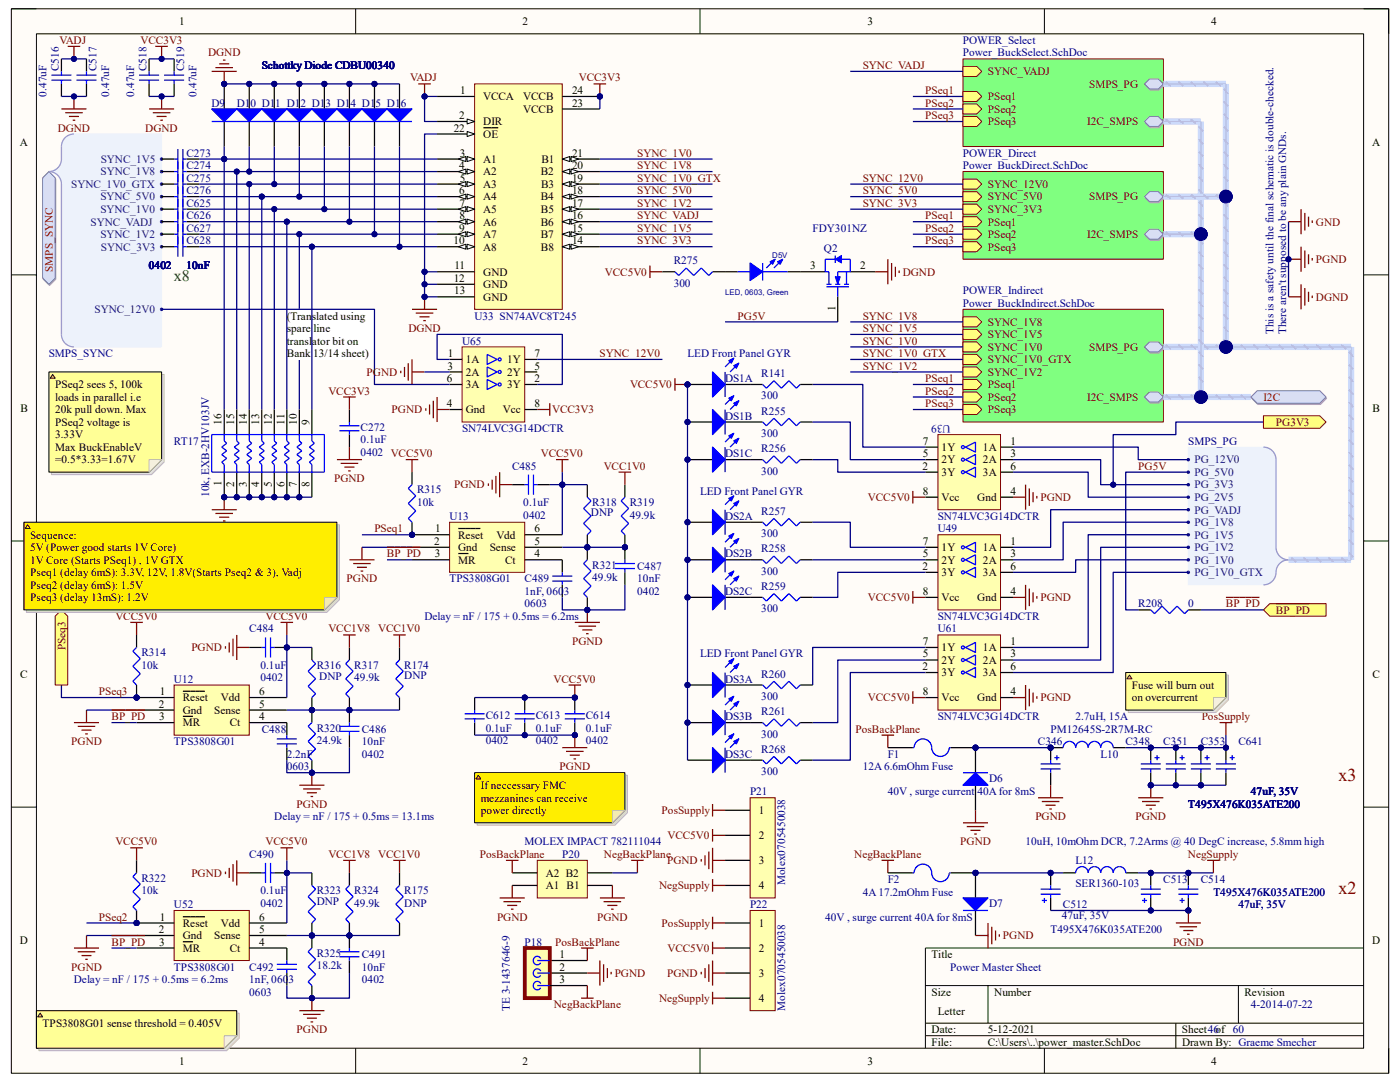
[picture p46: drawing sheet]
<svg xmlns="http://www.w3.org/2000/svg" width="279mm" height="216mm" viewBox="0 0 279 216" stroke-linecap="round" stroke-linejoin="round" font-family="sans-serif">
<defs><g id="words">
<g font-size="3.6" fill="#800000">
<text x="267.1" y="155.9">x3</text>
<text x="267.1" y="178.4">x2</text>
</g>
<text font-size="3.2" fill="#008000" x="34.7" y="56">x8</text>
<g font-size="2.2">
<text x="35.7" y="5">1</text>
<text x="104.3" y="5">2</text>
<text x="173.1" y="5">3</text>
<text x="241.7" y="5">4</text>
<text x="91.7" y="23.7">2</text>
<text x="91.9" y="18.8">1</text>
<text x="96.4" y="20">VCCA</text>
<text x="104.4" y="22.5">VCCB</text>
<text x="104.4" y="20">VCCB</text>
<text x="114.2" y="21.3">23</text>
<text x="114.2" y="18.8">24</text>
<text x="3.9" y="29.1">A</text>
<text x="90.6" y="26.2">22</text>
<text x="96.4" y="25">DIR</text>
<text x="96.4" y="27.5">OE</text>
<text x="273.8" y="29.1">A</text>
<text x="91.7" y="33.7">4</text>
<text x="91.8" y="31.2">3</text>
<text x="96.4" y="32.5">A1</text>
<text x="96.4" y="35">A2</text>
<text x="107.9" y="35">B2</text>
<text x="108.1" y="32.5">B1</text>
<text x="114.2" y="33.7">20</text>
<text x="114.2" y="31.2">21</text>
<text x="91.7" y="38.7">6</text>
<text x="91.7" y="41.2">7</text>
<text x="91.7" y="36.2">5</text>
<text x="96.4" y="37.5">A3</text>
<text x="96.4" y="40">A4</text>
<text x="107.9" y="40">B4</text>
<text x="108" y="37.5">B3</text>
<text x="114.2" y="41.2">17</text>
<text x="114.2" y="38.7">18</text>
<text x="114.2" y="36.2">19</text>
<text x="91.7" y="46.2">9</text>
<text x="91.7" y="43.7">8</text>
<text x="96.4" y="42.5">A5</text>
<text x="96.4" y="45">A6</text>
<text x="96.4" y="47.5">A7</text>
<text x="107.9" y="47.5">B7</text>
<text x="107.9" y="45">B6</text>
<text x="107.9" y="42.5">B5</text>
<text x="114.2" y="46.2">15</text>
<text x="114.2" y="43.7">16</text>
<text x="90.5" y="48.7">10</text>
<text x="90.7" y="53.7">11</text>
<text x="96.4" y="50">A8</text>
<text x="107.9" y="50">B8</text>
<text x="114.2" y="48.7">14</text>
<text x="161.7" y="53.7">3</text>
<text x="171.7" y="53.7">2</text>
<text x="90.6" y="56.2">12</text>
<text x="90.6" y="58.8">13</text>
<text x="96.4" y="55">GND</text>
<text x="96.4" y="57.5">GND</text>
<text x="96.4" y="60">GND</text>
<text x="57.2" y="63.8">(Translated using</text>
<text x="166.7" y="62.1" transform="rotate(-90 166.7 62.1)">1</text>
<text x="57.2" y="66.3">spare line</text>
<text x="57.2" y="68.7">translator bit on</text>
<text x="57.2" y="71.2">Bank 13/14 sheet)</text>
<text x="89.4" y="71.2">1</text>
<text x="106.7" y="71.2">7</text>
<text x="11" y="77.5">PSeq2 sees 5, 100k</text>
<text x="89.2" y="76.2">6</text>
<text x="89.3" y="73.7">3</text>
<text x="93" y="72.5">1A</text>
<text x="93" y="75">2A</text>
<text x="93" y="77.5">3A</text>
<text x="101.2" y="77.5">3Y</text>
<text x="101.2" y="75">2Y</text>
<text x="101.2" y="72.5">1Y</text>
<text x="106.7" y="76.2">2</text>
<text x="106.7" y="73.7">5</text>
<text x="4.1" y="82.2">B</text>
<text x="11" y="80">loads in parallel i.e</text>
<text x="11" y="82.5">20k pull down. Max</text>
<text x="89.2" y="81.2">4</text>
<text x="93" y="82.5">Gnd</text>
<text x="100.4" y="82.5">Vcc</text>
<text x="106.7" y="81.2">8</text>
<text x="273.9" y="82.2">B</text>
<text x="11" y="85">PSeq2 voltage is</text>
<text x="11" y="87.5">3.33V</text>
<text x="11" y="90">Max BuckEnableV</text>
<text x="44.2" y="84.7" transform="rotate(-90 44.2 84.7)">16</text>
<text x="46.7" y="84.7" transform="rotate(-90 46.7 84.7)">15</text>
<text x="49.2" y="84.7" transform="rotate(-90 49.2 84.7)">14</text>
<text x="51.7" y="84.7" transform="rotate(-90 51.7 84.7)">13</text>
<text x="54.3" y="84.7" transform="rotate(-90 54.3 84.7)">12</text>
<text x="56.8" y="84.7" transform="rotate(-90 56.8 84.7)">11</text>
<text x="59.3" y="84.7" transform="rotate(-90 59.3 84.7)">10</text>
<text x="61.8" y="84.7" transform="rotate(-90 61.8 84.7)">9</text>
<text x="184.1" y="88.7">7</text>
<text x="187.9" y="90">1Y</text>
<text x="196.2" y="90">1A</text>
<text x="201.6" y="88.7">1</text>
<text x="11" y="92.5">=0.5*3.33=1.67V</text>
<text x="184.1" y="93.7">2</text>
<text x="184.2" y="91.2">5</text>
<text x="187.9" y="95">3Y</text>
<text x="187.9" y="92.5">2Y</text>
<text x="196.2" y="92.5">2A</text>
<text x="196.2" y="95">3A</text>
<text x="201.6" y="91.2">3</text>
<text x="201.6" y="93.7">6</text>
<text x="44.2" y="97.1" transform="rotate(-90 44.2 97.1)">1</text>
<text x="46.7" y="97.2" transform="rotate(-90 46.7 97.2)">2</text>
<text x="49.2" y="97.2" transform="rotate(-90 49.2 97.2)">3</text>
<text x="51.7" y="97.2" transform="rotate(-90 51.7 97.2)">4</text>
<text x="54.3" y="97.2" transform="rotate(-90 54.3 97.2)">5</text>
<text x="56.8" y="97.2" transform="rotate(-90 56.8 97.2)">6</text>
<text x="59.3" y="97.2" transform="rotate(-90 59.3 97.2)">7</text>
<text x="61.8" y="97.2" transform="rotate(-90 61.8 97.2)">8</text>
<text x="184.1" y="98.7">8</text>
<text x="187.9" y="99.9">Vcc</text>
<text x="195" y="99.9">Gnd</text>
<text x="201.6" y="98.7">4</text>
<text x="6" y="107.5">Sequence:</text>
<text x="86.9" y="106.2">1</text>
<text x="91.4" y="107.5">Reset</text>
<text x="99.1" y="107.5">Vdd</text>
<text x="106.7" y="106.2">6</text>
<text x="6" y="110">5V (Power good starts 1V Core)</text>
<text x="6" y="112.5">1V Core (Starts PSeq1) , 1V GTX</text>
<text x="86.7" y="108.7">2</text>
<text x="86.8" y="111.2">3</text>
<text x="91.4" y="110">Gnd</text>
<text x="91.4" y="112.5">MR</text>
<text x="97.7" y="110">Sense</text>
<text x="100.8" y="112.5">Ct</text>
<text x="106.7" y="111.2">4</text>
<text x="106.7" y="108.7">5</text>
<text x="184.1" y="113.7">2</text>
<text x="184.1" y="108.7">7</text>
<text x="184.2" y="111.2">5</text>
<text x="187.9" y="112.5">2Y</text>
<text x="187.9" y="110">1Y</text>
<text x="196.2" y="110">1A</text>
<text x="196.2" y="112.5">2A</text>
<text x="201.6" y="108.7">1</text>
<text x="201.6" y="111.2">3</text>
<text x="201.6" y="113.7">6</text>
<text x="6" y="115">Pseq1 (delay 6mS): 3.3V, 12V, 1.8V(Starts Pseq2 &amp; 3), Vadj</text>
<text x="6" y="117.5">Pseq2 (delay 6mS): 1.5V</text>
<text x="6" y="120">Pseq3 (delay 13mS): 1.2V</text>
<text x="184.1" y="118.7">8</text>
<text x="187.9" y="115">3Y</text>
<text x="187.9" y="120">Vcc</text>
<text x="195" y="120">Gnd</text>
<text x="196.2" y="115">3A</text>
<text x="201.6" y="118.7">4</text>
<text x="184.1" y="128.7">7</text>
<text x="184.2" y="131.2">5</text>
<text x="187.9" y="130">1Y</text>
<text x="196.2" y="130">1A</text>
<text x="201.6" y="128.7">1</text>
<text x="201.6" y="131.2">3</text>
<text x="4" y="135.3">C</text>
<text x="184.1" y="133.7">2</text>
<text x="187.9" y="135">3Y</text>
<text x="187.9" y="132.5">2Y</text>
<text x="196.2" y="132.5">2A</text>
<text x="196.2" y="135">3A</text>
<text x="201.6" y="133.7">6</text>
<text x="225.9" y="137.5">Fuse will burn out</text>
<text x="273.9" y="135.3">C</text>
<text x="31.7" y="141.2">2</text>
<text x="31.8" y="143.7">3</text>
<text x="31.9" y="138.7">1</text>
<text x="36.5" y="140">Reset</text>
<text x="36.5" y="142.5">Gnd</text>
<text x="42.8" y="142.5">Sense</text>
<text x="44.1" y="140">Vdd</text>
<text x="51.7" y="143.7">4</text>
<text x="51.7" y="141.2">5</text>
<text x="51.7" y="138.7">6</text>
<text x="184.1" y="138.7">8</text>
<text x="187.9" y="140">Vcc</text>
<text x="195" y="140">Gnd</text>
<text x="201.6" y="138.7">4</text>
<text x="225.9" y="140">on overcurrent</text>
<text x="36.5" y="144.9">MR</text>
<text x="45.8" y="144.9">Ct</text>
<text x="96" y="157.4">If neccessary FMC</text>
<text x="96" y="159.9">mezzanines can receive</text>
<text x="96" y="162.4">power directly</text>
<text x="151.4" y="162.4">1</text>
<text x="151.4" y="167.4">2</text>
<text x="151.4" y="172.4">3</text>
<text x="108.9" y="177.4">A1 B1</text>
<text x="108.9" y="174.9">A2 B2</text>
<text x="151.4" y="177.4">4</text>
<text x="31.9" y="183.7">1</text>
<text x="36.5" y="184.9">Reset</text>
<text x="44.1" y="184.9">Vdd</text>
<text x="51.7" y="183.7">6</text>
<text x="151.4" y="184.9">1</text>
<text x="4" y="188.4">D</text>
<text x="31.7" y="186.2">2</text>
<text x="31.8" y="188.7">3</text>
<text x="36.5" y="187.4">Gnd</text>
<text x="36.5" y="189.9">MR</text>
<text x="42.8" y="187.4">Sense</text>
<text x="45.8" y="189.9">Ct</text>
<text x="51.7" y="188.7">4</text>
<text x="51.7" y="186.2">5</text>
<text x="111.7" y="191.2">1</text>
<text x="151.4" y="189.9">2</text>
<text x="185.9" y="191.2">Title</text>
<text x="273.9" y="188.4">D</text>
<text x="111.7" y="193.7">2</text>
<text x="111.7" y="196.2">3</text>
<text x="151.4" y="194.9">3</text>
<text x="151.4" y="199.9">4</text>
<text x="185.9" y="198.7">Size</text>
<text x="187.2" y="202.4">Letter</text>
<text x="198.4" y="198.7">Number</text>
<text x="248.4" y="198.7">Revision</text>
<text x="8.5" y="204.9">TPS3808G01 sense threshold = 0.405V</text>
<text x="185.9" y="206.2">Date:</text>
<text x="185.9" y="208.7">File:</text>
<text x="197.1" y="208.7">C:\Users\..\power_master.SchDoc</text>
<text x="197.1" y="206.2">5-12-2021</text>
<text x="235.9" y="206.2">Sheet46of 60</text>
<text x="235.9" y="208.7">Drawn By: Graeme Smecher</text>
<text x="35.7" y="212.4">1</text>
<text x="104.3" y="212.4">2</text>
<text x="173.1" y="212.4">3</text>
<text x="241.7" y="212.4">4</text>
</g>
<g font-size="2.2" fill="#800000">
<text x="11.9" y="8.8">VADJ</text>
<text x="28.1" y="8.8">VCC3V3</text>
<text x="41.5" y="11.3">DGND</text>
<text x="81.8" y="16.3">VADJ</text>
<text x="115.5" y="16.3">VCC3V3</text>
<text x="172.2" y="13.8">SYNC_VADJ</text>
<text x="197.1" y="15">SYNC_VADJ</text>
<text x="217.4" y="17.5">SMPS_PG</text>
<text x="184.7" y="18.8">PSeq1</text>
<text x="184.7" y="21.3">PSeq2</text>
<text x="184.7" y="23.7">PSeq3</text>
<text x="197.1" y="20">PSeq1</text>
<text x="197.1" y="22.5">PSeq2</text>
<text x="11.5" y="26.2">DGND</text>
<text x="29" y="26.2">DGND</text>
<text x="197.1" y="25">PSeq3</text>
<text x="217" y="25">I2C_SMPS</text>
<text x="127.2" y="31.2">SYNC_1V0</text>
<text x="127.2" y="33.7">SYNC_1V8</text>
<text x="127.2" y="38.7">SYNC_5V0</text>
<text x="127.2" y="36.2">SYNC_1V0_GTX</text>
<text x="127.2" y="41.2">SYNC_1V2</text>
<text x="172.2" y="36.2">SYNC_12V0</text>
<text x="172.2" y="38.7">SYNC_5V0</text>
<text x="172.2" y="41.2">SYNC_3V3</text>
<text x="197.1" y="37.5">SYNC_12V0</text>
<text x="197.1" y="40">SYNC_5V0</text>
<text x="217.4" y="40">SMPS_PG</text>
<text x="127.2" y="43.7">SYNC_VADJ</text>
<text x="127.2" y="46.2">SYNC_1V5</text>
<text x="184.7" y="43.7">PSeq1</text>
<text x="184.7" y="46.2">PSeq2</text>
<text x="197.1" y="42.5">SYNC_3V3</text>
<text x="197.1" y="45">PSeq1</text>
<text x="197.1" y="47.5">PSeq2</text>
<text x="217" y="47.5">I2C_SMPS</text>
<text x="262.6" y="45">GND</text>
<text x="127.2" y="48.7">SYNC_3V3</text>
<text x="184.7" y="48.7">PSeq3</text>
<text x="197.1" y="50">PSeq3</text>
<text x="262.6" y="52.5">PGND</text>
<text x="10.5" y="54.2" transform="rotate(-90 10.5 54.2)">SMPS_SYNC</text>
<text x="120.7" y="55">VCC5V0</text>
<text x="180.2" y="55">DGND</text>
<text x="262.6" y="60">DGND</text>
<text x="147.2" y="63.8">PG5V</text>
<text x="172.2" y="63.8">SYNC_1V8</text>
<text x="197.1" y="65">SYNC_1V8</text>
<text x="81.5" y="66.3">DGND</text>
<text x="119.7" y="71.2">SYNC_12V0</text>
<text x="172.2" y="68.7">SYNC_1V0</text>
<text x="172.2" y="66.3">SYNC_1V5</text>
<text x="172.2" y="71.2">SYNC_1V0_GTX</text>
<text x="197.1" y="70">SYNC_1V0</text>
<text x="197.1" y="67.5">SYNC_1V5</text>
<text x="217.4" y="70">SMPS_PG</text>
<text x="73.2" y="75">PGND</text>
<text x="125.7" y="77.5">VCC5V0</text>
<text x="172.2" y="73.7">SYNC_1V2</text>
<text x="184.7" y="76.2">PSeq1</text>
<text x="197.1" y="72.5">SYNC_1V0_GTX</text>
<text x="197.1" y="77.5">PSeq1</text>
<text x="197.1" y="75">SYNC_1V2</text>
<text x="65.5" y="78.7">VCC3V3</text>
<text x="78.1" y="82.5">PGND</text>
<text x="110.2" y="82.5">VCC3V3</text>
<text x="184.7" y="78.7">PSeq2</text>
<text x="184.7" y="81.2">PSeq3</text>
<text x="197.1" y="80">PSeq2</text>
<text x="197.1" y="82.5">PSeq3</text>
<text x="217" y="80">I2C_SMPS</text>
<text x="252.1" y="80">I2C</text>
<text x="254.6" y="85">PG3V3</text>
<text x="107.9" y="91.2">VCC5V0</text>
<text x="120.5" y="93.7">VCC1V0</text>
<text x="227.2" y="93.7">PG5V</text>
<text x="66.7" y="96.2">PGND</text>
<text x="90.6" y="97.5">PGND</text>
<text x="173.2" y="99.9">VCC5V0</text>
<text x="207.6" y="99.9">PGND</text>
<text x="74.7" y="106.2">PSeq1</text>
<text x="77.2" y="111.2">BP_PD</text>
<text x="69.2" y="116.2">PGND</text>
<text x="173.2" y="120">VCC5V0</text>
<text x="207.6" y="120">PGND</text>
<text x="23" y="123.7">VCC5V0</text>
<text x="53" y="123.7">VCC5V0</text>
<text x="244.6" y="121.2">BP_PD</text>
<text x="254.6" y="122.5">BP_PD</text>
<text x="13" y="129.8" transform="rotate(-90 13 129.8)">PSeq3</text>
<text x="38.2" y="130">PGND</text>
<text x="65.5" y="126.2">VCC1V8</text>
<text x="75.5" y="126.2">VCC1V0</text>
<text x="114.2" y="128.7">PGND</text>
<text x="110.5" y="136.2">VCC5V0</text>
<text x="19.7" y="138.7">PSeq3</text>
<text x="22.2" y="143.7">BP_PD</text>
<text x="173.2" y="140">VCC5V0</text>
<text x="207.6" y="140">PGND</text>
<text x="239.8" y="143.7">PosSupply</text>
<text x="14.2" y="148.7">PGND</text>
<text x="170.7" y="146.2">PosBackPlane</text>
<text x="111.7" y="153.7">PGND</text>
<text x="59.2" y="161.2">PGND</text>
<text x="132" y="162.4">PosSupply</text>
<text x="133.2" y="167.4">VCC5V0</text>
<text x="206.6" y="163.7">PGND</text>
<text x="226.6" y="163.7">PGND</text>
<text x="23" y="168.7">VCC5V0</text>
<text x="53" y="168.7">VCC5V0</text>
<text x="65.5" y="171.2">VCC1V8</text>
<text x="75.5" y="171.2">VCC1V0</text>
<text x="95.8" y="171.2">PosBackPlane</text>
<text x="120.5" y="171.2">NegBackPlane</text>
<text x="133.1" y="172.4">PGND</text>
<text x="170.5" y="171.2">NegBackPlane</text>
<text x="191.6" y="168.7">PGND</text>
<text x="237.1" y="171.2">NegSupply</text>
<text x="38.2" y="174.9">PGND</text>
<text x="131.5" y="177.4">NegSupply</text>
<text x="19.7" y="183.7">PSeq2</text>
<text x="99.2" y="183.7">PGND</text>
<text x="119.2" y="183.7">PGND</text>
<text x="132" y="184.9">PosSupply</text>
<text x="22.2" y="188.7">BP_PD</text>
<text x="110.8" y="188.7">PosBackPlane</text>
<text x="133.2" y="189.9">VCC5V0</text>
<text x="200.2" y="187.4">PGND</text>
<text x="234.1" y="188.7">PGND</text>
<text x="14.2" y="193.7">PGND</text>
<text x="122.7" y="194.9">PGND</text>
<text x="133.1" y="194.9">PGND</text>
<text x="110.5" y="201.2">NegBackPlane</text>
<text x="131.5" y="199.9">NegSupply</text>
<text x="59.2" y="206.2">PGND</text>
</g>
<g font-size="2.2" fill="#000080">
<text x="192.2" y="8.8">POWER_Select</text>
<text x="192.2" y="11.3">Power_BuckSelect.SchDoc</text>
<text x="11.8" y="14.2" transform="rotate(-90 11.8 14.2)">C516</text>
<text x="19.3" y="14.2" transform="rotate(-90 19.3 14.2)">C517</text>
<text x="29.3" y="14.2" transform="rotate(-90 29.3 14.2)">C518</text>
<text x="36.7" y="14.2" transform="rotate(-90 36.7 14.2)">C519</text>
<text x="52.2" y="13.8">Schottky Diode CDBU00340</text>
<text x="9.3" y="19.3" transform="rotate(-90 9.3 19.3)">0.47uF</text>
<text x="21.8" y="19.3" transform="rotate(-90 21.8 19.3)">0.47uF</text>
<text x="26.8" y="19.3" transform="rotate(-90 26.8 19.3)">0.47uF</text>
<text x="39.2" y="19.3" transform="rotate(-90 39.2 19.3)">0.47uF</text>
<text x="42.2" y="21.3">D9</text>
<text x="47.2" y="21.3">D10 D11 D12 D13 D14 D15 D16</text>
<text x="37.2" y="31.2">C273</text>
<text x="37.2" y="33.7">C274</text>
<text x="192.2" y="31.2">POWER_Direct</text>
<text x="192.2" y="33.7">Power_BuckDirect.SchDoc</text>
<text x="37.2" y="36.2">C275</text>
<text x="37.2" y="38.7">C276</text>
<text x="37.2" y="41.2">C625</text>
<text x="37.2" y="43.7">C626</text>
<text x="37.2" y="46.2">C627</text>
<text x="162.2" y="46.2">FDY301NZ</text>
<text x="29.7" y="53.7">0402</text>
<text x="37.2" y="53.7">10nF</text>
<text x="37.2" y="48.7">C628</text>
<text x="134.5" y="52.7">R275</text>
<text x="164.4" y="50.2">Q2</text>
<text x="134.5" y="57.2">300</text>
<text x="192.2" y="58.8">POWER_Indirect</text>
<text x="94.7" y="63.8">U33 SN74AVC8T245</text>
<text x="192.2" y="61.3">Power_BuckIndirect.SchDoc</text>
<text x="9.7" y="71.2">SMPS_SYNC</text>
<text x="92.2" y="68.7">U65</text>
<text x="137.2" y="71.2">LED Front Panel GYR</text>
<text x="254.2" y="66.7" transform="rotate(-90 254.2 66.7)">This is a safety until the final schematic is double-checked.</text>
<text x="256.7" y="66.7" transform="rotate(-90 256.7 66.7)">There aren't supposed to be any plain GNDs.</text>
<text x="144.7" y="76.2">DS1A</text>
<text x="151.9" y="75.2">R141</text>
<text x="144.7" y="83.7">DS1B</text>
<text x="151.9" y="79.7">300</text>
<text x="151.9" y="82.7">R255</text>
<text x="34.7" y="88.7">RT17</text>
<text x="72" y="88.5">0.1uF</text>
<text x="72" y="86">C272</text>
<text x="92.2" y="86.2">SN74LVC3G14DCTR</text>
<text x="151.9" y="87.2">300</text>
<text x="189.7" y="84.7" transform="rotate(-180 189.7 84.7)">U39</text>
<text x="237.2" y="88.7">SMPS_PG</text>
<text x="72" y="91">0402 VCC5V0</text>
<text x="102.2" y="93.7">C485</text>
<text x="144.7" y="91.2">DS1C</text>
<text x="151.9" y="94.7">300</text>
<text x="151.9" y="90.2">R256</text>
<text x="41.7" y="99.2" transform="rotate(-90 41.7 99.2)">10k, EXB-2HV103JV</text>
<text x="83.2" y="101">10k</text>
<text x="83.2" y="98.5">R315</text>
<text x="104.4" y="101">0.1uF</text>
<text x="118.2" y="101">R318</text>
<text x="125.7" y="101">R319</text>
<text x="139.7" y="98.7">LED Front Panel GYR</text>
<text x="89.7" y="103.7">U13</text>
<text x="104.4" y="103.5">0402</text>
<text x="117.9" y="103">DNP</text>
<text x="125.7" y="103.5">49.9k</text>
<text x="144.7" y="103.7">DS2A</text>
<text x="151.9" y="107.2">300</text>
<text x="151.9" y="102.7">R257</text>
<text x="187.2" y="103.7">SN74LVC3G14DCTR</text>
<text x="187.2" y="106.2">U49</text>
<text x="118.2" y="113.5">R321</text>
<text x="127.2" y="113.7">C487</text>
<text x="144.7" y="111.2">DS2B</text>
<text x="151.9" y="110.2">R258</text>
<text x="89.7" y="116.2">TPS3808G01</text>
<text x="104.7" y="118.7">1nF, 0603</text>
<text x="104.7" y="116.2">C489</text>
<text x="118.2" y="116">49.9k</text>
<text x="127.2" y="116.2">10nF</text>
<text x="127.2" y="118.7">0402</text>
<text x="144.7" y="118.7">DS2C</text>
<text x="151.9" y="114.7">300</text>
<text x="151.9" y="117.7">R259</text>
<text x="84.7" y="123.7">Delay = nF / 175 + 0.5ms = 6.2ms</text>
<text x="104.7" y="121.2">0603</text>
<text x="151.9" y="122.2">300</text>
<text x="187.2" y="123.7">SN74LVC3G14DCTR</text>
<text x="227.2" y="121.2">R208</text>
<text x="237.2" y="121.2">0</text>
<text x="28.2" y="130.9">R314</text>
<text x="49.7" y="126.2">C484</text>
<text x="139.7" y="131.2">LED Front Panel GYR</text>
<text x="187.2" y="126.2">U61</text>
<text x="28.2" y="133.4">10k</text>
<text x="34.7" y="136.2">U12</text>
<text x="52" y="133.4">0.1uF</text>
<text x="52" y="135.9">0402</text>
<text x="63.2" y="133.4">R316</text>
<text x="63.7" y="135.7">DNP</text>
<text x="70.7" y="135.9">49.9k</text>
<text x="70.7" y="133.4">R317</text>
<text x="80.7" y="135.5">DNP</text>
<text x="80.7" y="133.4">R174</text>
<text x="144.7" y="136.2">DS3A</text>
<text x="151.9" y="135.2">R260</text>
<text x="96.9" y="143.5">C612</text>
<text x="106.9" y="143.5">C613</text>
<text x="116.9" y="143.5">C614</text>
<text x="144.7" y="143.7">DS3B</text>
<text x="151.9" y="139.7">300</text>
<text x="151.9" y="142.7">R261</text>
<text x="187.2" y="143.7">SN74LVC3G14DCTR</text>
<text x="214.6" y="143.7">2.7uH, 15A</text>
<text x="34.7" y="148.7">TPS3808G01</text>
<text x="52.2" y="146.2">C488</text>
<text x="63.2" y="148.5">24.9k</text>
<text x="63.2" y="146">R320</text>
<text x="72.2" y="148.7">10nF</text>
<text x="72.2" y="146.2">C486</text>
<text x="96.9" y="146">0.1uF</text>
<text x="96.9" y="148.5">0402</text>
<text x="106.9" y="146">0.1uF</text>
<text x="106.9" y="148.5">0402</text>
<text x="116.9" y="146">0.1uF</text>
<text x="116.9" y="148.5">0402</text>
<text x="151.9" y="147.2">300</text>
<text x="207.1" y="148.7">C346</text>
<text x="209.6" y="146.2">PM12645S-2R7M-RC</text>
<text x="224.6" y="148.7">C348</text>
<text x="232.2" y="148.7">C351</text>
<text x="239.6" y="148.7">C353</text>
<text x="247.1" y="148.7">C641</text>
<text x="57.2" y="151.2">2.2nF</text>
<text x="57.2" y="153.7">0603</text>
<text x="72.2" y="151.2">0402</text>
<text x="144.7" y="151.2">DS3C</text>
<text x="151.9" y="154.7">300</text>
<text x="151.9" y="150.2">R268</text>
<text x="172.2" y="153.7">12A 6.6mOhm Fuse</text>
<text x="177.2" y="151.2">F1</text>
<text x="197.4" y="156">D6</text>
<text x="219.6" y="151.2">L10</text>
<text x="149.7" y="158.7">P21</text>
<text x="177.2" y="158.7">40V , surge current 40A for 8mS</text>
<text x="237.2" y="161.2">T495X476K035ATE200</text>
<text x="249.6" y="158.7">47uF, 35V</text>
<text x="54.7" y="163.7">Delay = nF / 175 + 0.5ms = 13.1ms</text>
<text x="49.7" y="171.2">C490</text>
<text x="104.7" y="168.7">MOLEX IMPACT 782111044</text>
<text x="112.2" y="171.2">P20</text>
<text x="204.6" y="168.7">10uH, 10mOhm DCR, 7.2Arms @ 40 DegC increase, 5.8mm high</text>
<text x="214.6" y="172.4">L12</text>
<text x="28.2" y="178.4">10k</text>
<text x="28.2" y="175.9">R322</text>
<text x="52" y="178.4">0.1uF</text>
<text x="63.2" y="178.4">R323</text>
<text x="70.7" y="178.4">R324</text>
<text x="80.7" y="178.4">R175</text>
<text x="156.7" y="176.7" transform="rotate(-90 156.7 176.7)">Molex0705450038</text>
<text x="172.2" y="178.7">4A 17.2mOhm Fuse</text>
<text x="177.2" y="176.2">F2</text>
<text x="214.6" y="177">SER1360-103</text>
<text x="232.2" y="176.2">C513</text>
<text x="239.6" y="176.2">C514</text>
<text x="242.1" y="178.7">T495X476K035ATE200</text>
<text x="34.7" y="181.2">U52</text>
<text x="52" y="180.9">0402</text>
<text x="63.2" y="180.7">DNP</text>
<text x="70.7" y="180.9">49.9k</text>
<text x="80.7" y="180.9">DNP</text>
<text x="149.7" y="181.2">P22</text>
<text x="164.7" y="183.7">40V , surge current 40A for 8mS</text>
<text x="197.4" y="180.9">D7</text>
<text x="211.9" y="183.4">47uF, 35V</text>
<text x="212.1" y="181.2">C512</text>
<text x="247.1" y="181.2">47uF, 35V</text>
<text x="63.2" y="190.9">R325</text>
<text x="72.2" y="191.2">C491</text>
<text x="104.7" y="188.7">P18</text>
<text x="209.6" y="186.2">T495X476K035ATE200</text>
<text x="14.7" y="196.2">Delay = nF / 175 + 0.5ms = 6.2ms</text>
<text x="34.7" y="193.7">TPS3808G01</text>
<text x="49.7" y="196.2">1nF, 0603</text>
<text x="49.7" y="193.7">C492</text>
<text x="63.2" y="193.4">18.2k</text>
<text x="72.2" y="193.7">10nF</text>
<text x="72.2" y="196.2">0402</text>
<text x="189.7" y="193.7">Power Master Sheet</text>
<text x="49.7" y="198.7">0603</text>
<text x="101.7" y="201.7" transform="rotate(-90 101.7 201.7)">TE 3-1437646-9</text>
<text x="156.7" y="201.7" transform="rotate(-90 156.7 201.7)">Molex0705450038</text>
<text x="249.6" y="201.2">4-2014-07-22</text>
</g>
<g font-size="2.2" fill="#003a70">
<text x="20.1" y="35">SYNC_1V8</text>
<text x="20.1" y="32.5">SYNC_1V5</text>
<text x="14.2" y="37.5">SYNC_1V0_GTX</text>
<text x="20" y="40">SYNC_5V0</text>
<text x="18.1" y="45">SYNC_VADJ</text>
<text x="20" y="42.5">SYNC_1V0</text>
<text x="20" y="47.5">SYNC_1V2</text>
<text x="20.2" y="50">SYNC_3V3</text>
<text x="18.9" y="62.5">SYNC_12V0</text>
<text x="238.4" y="95">PG_5V0</text>
<text x="238.4" y="92.5">PG_12V0</text>
<text x="238.4" y="97.5">PG_3V3</text>
<text x="238.4" y="99.9">PG_2V5</text>
<text x="238.4" y="102.5">PG_VADJ</text>
<text x="238.4" y="105">PG_1V8</text>
<text x="238.4" y="107.5">PG_1V5</text>
<text x="238.4" y="110">PG_1V2</text>
<text x="238.4" y="112.5">PG_1V0</text>
<text x="238.4" y="115">PG_1V0_GTX</text>
</g>
<g font-size="1.6" fill="#000080">
<text x="154.1" y="51.4">D5V</text>
<text x="144.7" y="58.9">LED, 0603, Green</text>
</g>
</g></defs>
<path d="M2.3 1.8h274.8v212.4h-274.8z" fill-rule="evenodd" fill="#fffcf8"/>
<path d="M2.3 1.8h274.8v212.4h-274.8z" fill="none" stroke="#000" stroke-width=".2"/>
<path d="M7.3 6.8h264.8v202.4h-264.8z" fill-rule="evenodd" fill="#fffcf8"/>
<g fill="none" stroke="#000" stroke-width=".2">
<path d="M2.3 1.8h5M7.3 6.8h264.8v202.4h-264.8zM71 1.8v4.9M139.7 1.8v4.9M208.4 1.8v5M272.1 1.8h5v5M2.3 54.9h5M272.1 54.9h5M2.3 107.9h5M272.1 107.9h5M2.3 161.1h5M272.1 161.1h5"/>
<path d="M184.7 196.7h87.4M197.2 196.7v7.5M247.2 196.7v7.5M272.1 189.2h-87.4v20M71 209.2v5M139.7 209.2v5M184.7 204.2h87.4M184.7 206.7h87.4M208.4 209.2v5M234.7 204.2v5M277.1 209.2v5"/>
</g>
<path d="M192.2 61.7h40v22.5h-40z" fill-rule="evenodd" fill="#80ff80"/>
<path d="M192.2 61.7h40v22.5h-40z" fill="none" stroke="#800000" stroke-width=".2"/>
<path d="M192.2 70.7h2.7l1 1-1 1h-2.7z" fill-rule="evenodd" fill="#ffff80"/>
<path d="M192.2 70.7h2.7l1 1-1 1h-2.7z" fill="none" stroke="#800000" stroke-width=".2"/>
<path d="M192.2 68.2h2.7l1 1-1 1h-2.7z" fill-rule="evenodd" fill="#ffff80"/>
<path d="M192.2 68.2h2.7l1 1-1 1h-2.7z" fill="none" stroke="#800000" stroke-width=".2"/>
<path d="M192.2 65.7h2.7l1 1-1 1h-2.7z" fill-rule="evenodd" fill="#ffff80"/>
<path d="M192.2 65.7h2.7l1 1-1 1h-2.7z" fill="none" stroke="#800000" stroke-width=".2"/>
<path d="M192.2 63.2h2.7l1 1-1 1h-2.7z" fill-rule="evenodd" fill="#ffff80"/>
<path d="M192.2 63.2h2.7l1 1-1 1h-2.7z" fill="none" stroke="#800000" stroke-width=".2"/>
<path d="M228.5 79.5l1-1h1.8l1 1-1 1h-1.8z" fill-rule="evenodd" fill="#bac0ca"/>
<path d="M228.5 79.5l1-1h1.8l1 1-1 1h-1.8z" fill="none" stroke="#a6acb6" stroke-width=".2"/>
<path d="M228.4 79.2l1-1h1.8l1 1-1 1h-1.8z" fill-rule="evenodd" fill="#d5e4ff"/>
<path d="M228.4 79.2l1-1h1.8l1 1-1 1h-1.8z" fill="none" stroke="#71809b" stroke-width=".2"/>
<path d="M228.5 69.5l1-1h1.8l1 1-1 1h-1.8z" fill-rule="evenodd" fill="#bac0ca"/>
<path d="M228.5 69.5l1-1h1.8l1 1-1 1h-1.8z" fill="none" stroke="#a6acb6" stroke-width=".2"/>
<path d="M229.4 68.2h1.8l1 1-1 1h-1.8l-1-1z" fill-rule="evenodd" fill="#d5e4ff"/>
<path d="M229.4 68.2h1.8l1 1-1 1h-1.8l-1-1z" fill="none" stroke="#71809b" stroke-width=".2"/>
<path d="M192.2 78.2h2.7l1 1-1 1h-2.7z" fill-rule="evenodd" fill="#ffff80"/>
<path d="M192.2 78.2h2.7l1 1-1 1h-2.7z" fill="none" stroke="#800000" stroke-width=".2"/>
<path d="M192.2 75.7h2.7l1 1-1 1h-2.7z" fill-rule="evenodd" fill="#ffff80"/>
<path d="M192.2 75.7h2.7l1 1-1 1h-2.7z" fill="none" stroke="#800000" stroke-width=".2"/>
<path d="M192.2 80.7h2.7l1 1-1 1h-2.7z" fill-rule="evenodd" fill="#ffff80"/>
<path d="M192.2 80.7h2.7l1 1-1 1h-2.7z" fill="none" stroke="#800000" stroke-width=".2"/>
<path d="M192.2 73.2h2.7l1 1-1 1h-2.7z" fill-rule="evenodd" fill="#ffff80"/>
<path d="M192.2 73.2h2.7l1 1-1 1h-2.7z" fill="none" stroke="#800000" stroke-width=".2"/>
<path d="M192.2 34.2h40v17.5h-40z" fill-rule="evenodd" fill="#80ff80"/>
<path d="M192.2 34.2h40v17.5h-40z" fill="none" stroke="#800000" stroke-width=".2"/>
<path d="M192.2 40.7h2.7l1 1-1 1h-2.7z" fill-rule="evenodd" fill="#ffff80"/>
<path d="M192.2 40.7h2.7l1 1-1 1h-2.7z" fill="none" stroke="#800000" stroke-width=".2"/>
<path d="M192.2 35.7h2.7l1 1-1 1h-2.7z" fill-rule="evenodd" fill="#ffff80"/>
<path d="M192.2 35.7h2.7l1 1-1 1h-2.7z" fill="none" stroke="#800000" stroke-width=".2"/>
<path d="M192.2 38.2h2.7l1 1-1 1h-2.7z" fill-rule="evenodd" fill="#ffff80"/>
<path d="M192.2 38.2h2.7l1 1-1 1h-2.7z" fill="none" stroke="#800000" stroke-width=".2"/>
<path d="M228.5 47l1-1h1.8l1 1-1 1h-1.8z" fill-rule="evenodd" fill="#bac0ca"/>
<path d="M228.5 47l1-1h1.8l1 1-1 1h-1.8z" fill="none" stroke="#a6acb6" stroke-width=".2"/>
<path d="M229.4 45.7h1.8l1 1-1 1h-1.8l-1-1z" fill-rule="evenodd" fill="#d5e4ff"/>
<path d="M229.4 45.7h1.8l1 1-1 1h-1.8l-1-1z" fill="none" stroke="#71809b" stroke-width=".2"/>
<path d="M228.5 39.5l1-1h1.8l1 1-1 1h-1.8z" fill-rule="evenodd" fill="#bac0ca"/>
<path d="M228.5 39.5l1-1h1.8l1 1-1 1h-1.8z" fill="none" stroke="#a6acb6" stroke-width=".2"/>
<path d="M228.4 39.2l1-1h1.8l1 1-1 1h-1.8z" fill-rule="evenodd" fill="#d5e4ff"/>
<path d="M228.4 39.2l1-1h1.8l1 1-1 1h-1.8z" fill="none" stroke="#71809b" stroke-width=".2"/>
<path d="M192.2 43.2h2.7l1 1-1 1h-2.7z" fill-rule="evenodd" fill="#ffff80"/>
<path d="M192.2 43.2h2.7l1 1-1 1h-2.7z" fill="none" stroke="#800000" stroke-width=".2"/>
<path d="M192.2 45.7h2.7l1 1-1 1h-2.7z" fill-rule="evenodd" fill="#ffff80"/>
<path d="M192.2 45.7h2.7l1 1-1 1h-2.7z" fill="none" stroke="#800000" stroke-width=".2"/>
<path d="M192.2 48.2h2.7l1 1-1 1h-2.7z" fill-rule="evenodd" fill="#ffff80"/>
<path d="M192.2 48.2h2.7l1 1-1 1h-2.7z" fill="none" stroke="#800000" stroke-width=".2"/>
<path d="M17.3 11.7v2.5M17.3 16.7v2.5M29.8 11.7v2.5M29.8 16.7v2.5" fill="none" stroke="#000" stroke-width=".25"/>
<path d="M15.3 16h4M15.3 15h4M17.3 14.2v.8M17.3 16v.7M27.8 16h3.9M27.8 15h3.9M29.8 14.2v.8M29.8 16v.7" fill="none" stroke="#00f" stroke-width=".25"/>
<path d="M32.3 19.2v2.5M29.8 21.7h5M30.5 22.5h3.5M31.3 23.2h2M32 24h.5" fill="none" stroke="#800000" stroke-width=".25"/>
<circle cx="32.2" cy="19.2" r=".5" fill="#000080"/>
<circle cx="32.2" cy="19.2" r=".5" fill="none" stroke="#000080" stroke-width=".2"/>
<path d="M31 9.2h2.5M32.3 9.2v2.5" fill="none" stroke="#800000" stroke-width=".25"/>
<circle cx="32.2" cy="11.7" r=".5" fill="#000080"/>
<circle cx="32.2" cy="11.7" r=".5" fill="none" stroke="#000080" stroke-width=".2"/>
<path d="M13.5 9.2h2.5M14.8 9.2v2.5" fill="none" stroke="#800000" stroke-width=".25"/>
<circle cx="14.8" cy="11.7" r=".5" fill="#000080"/>
<circle cx="14.8" cy="11.7" r=".5" fill="none" stroke="#000080" stroke-width=".2"/>
<path d="M14.8 19.2v2.5M12.3 21.7h5M13 22.5h3.5M13.8 23.2h2M14.5 24h.5" fill="none" stroke="#800000" stroke-width=".25"/>
<circle cx="14.8" cy="19.2" r=".5" fill="#000080"/>
<circle cx="14.8" cy="19.2" r=".5" fill="none" stroke="#000080" stroke-width=".2"/>
<path d="M8.6 35.7l1.3-1.2 1.2 1.2v20l-1.2 1.3-1.3-1.3z" fill-rule="evenodd" fill="#bac0ca"/>
<path d="M8.6 35.7l1.3-1.2 1.2 1.2v20l-1.2 1.3-1.3-1.3z" fill="none" stroke="#a6acb6" stroke-width=".2"/>
<path d="M9.8 34.2l1.2 1.3v20l-1.2 1.2-1.3-1.2v-20z" fill-rule="evenodd" fill="#d5e4ff"/>
<path d="M9.8 34.2l1.2 1.3v20l-1.2 1.2-1.3-1.2v-20z" fill="none" stroke="#71809b" stroke-width=".2"/>
<path d="M119.7 31.7h22.5M119.7 34.2h22.5M119.7 36.7h22.5M119.7 39.2h22.5M119.7 41.7h22.5M119.7 44.2h22.5M119.7 46.7h22.5M119.7 49.2h22.5" fill="none" stroke="#000080" stroke-width=".25"/>
<path d="M12.6 28l.9-.9 1.3-.4h17.5v42.5h-17.5l-1.3-.3-.9-.9-.3-1.3v-30.6l-.7-1-1.2-.9 1.2-.8 .7-1v-3.2z" fill-rule="evenodd" fill="#edf2fb"/>
<path d="M12.6 28l.9-.9 1.3-.4h17.5v42.5h-17.5l-1.3-.3-.9-.9-.3-1.3v-30.6l-.7-1-1.2-.9 1.2-.8 .7-1v-3.2z" fill="none" stroke="#edf2fb" stroke-width=".2"/>
<path d="M14.8 26.7a2.5 2.5 0 0 0-2.5 2.5v2.5a2.5 2.5 0 0 1-2.5 2.5 2.5 2.5 0 0 1 2.5 2.5v30a2.5 2.5 0 0 0 2.5 2.5" fill="none" stroke="#8f9ec9" stroke-width=".25"/>
<circle cx="32.2" cy="49.2" r=".25" fill="#003a70"/>
<circle cx="32.2" cy="49.2" r=".25" fill="none" stroke="#003a70" stroke-width=".2"/>
<circle cx="32.2" cy="39.2" r=".25" fill="#003a70"/>
<circle cx="32.2" cy="39.2" r=".25" fill="none" stroke="#003a70" stroke-width=".2"/>
<circle cx="32.2" cy="61.7" r=".25" fill="#003a70"/>
<circle cx="32.2" cy="61.7" r=".25" fill="none" stroke="#003a70" stroke-width=".2"/>
<circle cx="32.2" cy="36.7" r=".25" fill="#003a70"/>
<circle cx="32.2" cy="36.7" r=".25" fill="none" stroke="#003a70" stroke-width=".2"/>
<circle cx="32.2" cy="41.7" r=".25" fill="#003a70"/>
<circle cx="32.2" cy="41.7" r=".25" fill="none" stroke="#003a70" stroke-width=".2"/>
<circle cx="32.2" cy="44.2" r=".25" fill="#003a70"/>
<circle cx="32.2" cy="44.2" r=".25" fill="none" stroke="#003a70" stroke-width=".2"/>
<circle cx="32.2" cy="31.7" r=".25" fill="#003a70"/>
<circle cx="32.2" cy="31.7" r=".25" fill="none" stroke="#003a70" stroke-width=".2"/>
<circle cx="32.2" cy="34.2" r=".25" fill="#003a70"/>
<circle cx="32.2" cy="34.2" r=".25" fill="none" stroke="#003a70" stroke-width=".2"/>
<circle cx="32.2" cy="46.7" r=".25" fill="#003a70"/>
<circle cx="32.2" cy="46.7" r=".25" fill="none" stroke="#003a70" stroke-width=".2"/>
<path d="M44.7 99.2v2.5M42.2 101.7h5M43 102.5h3.5M43.7 103.2h2M44.5 104h.5" fill="none" stroke="#800000" stroke-width=".25"/>
<circle cx="44.7" cy="99.2" r=".5" fill="#000080"/>
<circle cx="44.7" cy="99.2" r=".5" fill="none" stroke="#000080" stroke-width=".2"/>
<path d="M39.7 31.7h5" fill="none" stroke="#000080" stroke-width=".25"/>
<circle cx="44.7" cy="31.7" r=".5" fill="#000080"/>
<circle cx="44.7" cy="31.7" r=".5" fill="none" stroke="#000080" stroke-width=".2"/>
<path d="M39.8 36.7h47.4" fill="none" stroke="#000080" stroke-width=".25"/>
<circle cx="49.7" cy="36.7" r=".5" fill="#000080"/>
<circle cx="49.7" cy="36.7" r=".5" fill="none" stroke="#000080" stroke-width=".2"/>
<circle cx="54.7" cy="36.7" r=".5" fill="#000080"/>
<circle cx="54.7" cy="36.7" r=".5" fill="none" stroke="#000080" stroke-width=".2"/>
<path d="M49.7 36.7v45" fill="none" stroke="#000080" stroke-width=".25"/>
<circle cx="49.7" cy="36.7" r=".5" fill="#000080"/>
<circle cx="49.7" cy="36.7" r=".5" fill="none" stroke="#000080" stroke-width=".2"/>
<path d="M39.7 39.2h12.5" fill="none" stroke="#000080" stroke-width=".25"/>
<circle cx="52.2" cy="39.2" r=".5" fill="#000080"/>
<circle cx="52.2" cy="39.2" r=".5" fill="none" stroke="#000080" stroke-width=".2"/>
<path d="M39.8 41.7h47.4" fill="none" stroke="#000080" stroke-width=".25"/>
<circle cx="54.7" cy="41.7" r=".5" fill="#000080"/>
<circle cx="54.7" cy="41.7" r=".5" fill="none" stroke="#000080" stroke-width=".2"/>
<circle cx="64.7" cy="41.7" r=".5" fill="#000080"/>
<circle cx="64.7" cy="41.7" r=".5" fill="none" stroke="#000080" stroke-width=".2"/>
<path d="M39.7 44.2h17.5" fill="none" stroke="#000080" stroke-width=".25"/>
<circle cx="57.2" cy="44.2" r=".5" fill="#000080"/>
<circle cx="57.2" cy="44.2" r=".5" fill="none" stroke="#000080" stroke-width=".2"/>
<path d="M39.8 46.7h47.4" fill="none" stroke="#000080" stroke-width=".25"/>
<circle cx="59.7" cy="46.7" r=".5" fill="#000080"/>
<circle cx="59.7" cy="46.7" r=".5" fill="none" stroke="#000080" stroke-width=".2"/>
<circle cx="74.7" cy="46.7" r=".5" fill="#000080"/>
<circle cx="74.7" cy="46.7" r=".5" fill="none" stroke="#000080" stroke-width=".2"/>
<path d="M39.7 49.2h22.5" fill="none" stroke="#000080" stroke-width=".25"/>
<circle cx="62.2" cy="49.2" r=".5" fill="#000080"/>
<circle cx="62.2" cy="49.2" r=".5" fill="none" stroke="#000080" stroke-width=".2"/>
<path d="M12.3 11.7h5M169.7 36.7h22.5M169.7 39.2h22.5M169.7 41.7h22.5M169.7 64.2h22.5M169.7 66.7h22.5M169.7 69.2h22.5M169.7 71.7h22.5" fill="none" stroke="#000080" stroke-width=".25"/>
<path d="M12.3 11.7v2.5M12.3 16.7v2.5M34.8 11.7v2.5M34.8 16.7v2.5" fill="none" stroke="#000" stroke-width=".25"/>
<path d="M10.3 16h4M10.3 15h4M12.3 14.2v.8M12.3 16v.7M32.8 16h3.9M32.8 15h3.9M34.8 14.2v.8M34.8 16v.7" fill="none" stroke="#00f" stroke-width=".25"/>
<circle cx="14.8" cy="11.7" r=".5" fill="#000080"/>
<circle cx="14.8" cy="11.7" r=".5" fill="none" stroke="#000080" stroke-width=".2"/>
<path d="M12.3 19.2h5" fill="none" stroke="#000080" stroke-width=".25"/>
<circle cx="14.8" cy="19.2" r=".5" fill="#000080"/>
<circle cx="14.8" cy="19.2" r=".5" fill="none" stroke="#000080" stroke-width=".2"/>
<path d="M29.8 11.7h5" fill="none" stroke="#000080" stroke-width=".25"/>
<circle cx="32.2" cy="11.7" r=".5" fill="#000080"/>
<circle cx="32.2" cy="11.7" r=".5" fill="none" stroke="#000080" stroke-width=".2"/>
<path d="M29.8 19.2h5" fill="none" stroke="#000080" stroke-width=".25"/>
<circle cx="32.2" cy="19.2" r=".5" fill="#000080"/>
<circle cx="32.2" cy="19.2" r=".5" fill="none" stroke="#000080" stroke-width=".2"/>
<path d="M54.7 41.7v40" fill="none" stroke="#000080" stroke-width=".25"/>
<circle cx="54.7" cy="41.7" r=".5" fill="#000080"/>
<circle cx="54.7" cy="41.7" r=".5" fill="none" stroke="#000080" stroke-width=".2"/>
<path d="M59.7 46.7v35" fill="none" stroke="#000080" stroke-width=".25"/>
<circle cx="59.7" cy="46.7" r=".5" fill="#000080"/>
<circle cx="59.7" cy="46.7" r=".5" fill="none" stroke="#000080" stroke-width=".2"/>
<path d="M239.7 79.2h10" fill="none" stroke="#cbdaff" stroke-width="1.2" stroke-linecap="butt"/>
<path d="M240.2 78.8l1 .9M242.7 78.8l1 .9M245.2 78.8l1 .9M247.6 78.8l1.1 .9" fill="none" stroke="#adbce7" stroke-width=".37"/>
<path d="M239.7 79.2h10" fill="none" stroke="#adbce7" stroke-width=".25"/>
<circle cx="239.7" cy="79.2" r="1.25" fill="#000080"/>
<circle cx="239.7" cy="79.2" r="1.25" fill="none" stroke="#000080" stroke-width=".2"/>
<path d="M249.8 79.5l1.2-1.3h12.5l1.3 1.3-1.3 1.2h-12.5z" fill-rule="evenodd" fill="#bac0ca"/>
<path d="M249.8 79.5l1.2-1.3h12.5l1.3 1.3-1.3 1.2h-12.5z" fill="none" stroke="#a6acb6" stroke-width=".2"/>
<path d="M249.7 79.2l1.2-1.2h12.5l1.2 1.2-1.2 1.3h-12.5z" fill-rule="evenodd" fill="#d5e4ff"/>
<path d="M249.7 79.2l1.2-1.2h12.5l1.2 1.2-1.2 1.3h-12.5z" fill="none" stroke="#71809b" stroke-width=".2"/>
<path d="M232.2 79.2h7.5" fill="none" stroke="#cbdaff" stroke-width="1.2" stroke-linecap="butt"/>
<path d="M232.7 78.8l1 .9M235.2 78.8l1 .9M237.7 78.8l1 .9" fill="none" stroke="#adbce7" stroke-width=".37"/>
<path d="M232.2 79.2h7.5" fill="none" stroke="#adbce7" stroke-width=".25"/>
<circle cx="239.7" cy="79.2" r="1.25" fill="#000080"/>
<circle cx="239.7" cy="79.2" r="1.25" fill="none" stroke="#000080" stroke-width=".2"/>
<circle cx="209.7" cy="149.2" r=".5" fill="#000080"/>
<circle cx="209.7" cy="149.2" r=".5" fill="none" stroke="#000080" stroke-width=".2"/>
<path d="M209.7 149.2h2.5" fill="none" stroke="#000" stroke-width=".25"/>
<circle cx="209.7" cy="149.2" r=".5" fill="#000080"/>
<circle cx="209.7" cy="149.2" r=".5" fill="none" stroke="#000080" stroke-width=".2"/>
<path d="M222.2 149.2h2.5" fill="none" stroke="#000" stroke-width=".25"/>
<path d="M212.2 149.2a1.25 1.25 0 0 1 1.2-1.3 1.25 1.25 0 0 1 1.3 1.3 1.25 1.25 0 0 1 1.2-1.3 1.25 1.25 0 0 1 1.3 1.3 1.25 1.25 0 0 1 1.2-1.3 1.25 1.25 0 0 1 1.3 1.3 1.25 1.25 0 0 1 1.2-1.3 1.25 1.25 0 0 1 1.3 1.3" fill="none" stroke="#00f" stroke-width=".25"/>
<circle cx="209.7" cy="149.2" r=".5" fill="#000080"/>
<circle cx="209.7" cy="149.2" r=".5" fill="none" stroke="#000080" stroke-width=".2"/>
<path d="M209.7 149.2v2.5" fill="none" stroke="#000" stroke-width=".25"/>
<circle cx="209.7" cy="149.2" r=".5" fill="#000080"/>
<circle cx="209.7" cy="149.2" r=".5" fill="none" stroke="#000080" stroke-width=".2"/>
<path d="M209.7 154.2v2.5" fill="none" stroke="#000" stroke-width=".25"/>
<path d="M207.7 152.4h4M207.7 153.4h4M209.7 151.7v.7M209.7 153.4v.8M210.4 151.2h1M210.9 150.7v1" fill="none" stroke="#00f" stroke-width=".25"/>
<path d="M207.2 159.2h5M207.9 159.9h3.5M209.7 156.7v2.5M227.2 159.2h5M227.9 159.9h3.5M229.7 156.7v2.5M208.7 160.7h2M209.4 161.4h.5M228.7 160.7h2M229.4 161.4h.5" fill="none" stroke="#800000" stroke-width=".25"/>
<circle cx="229.7" cy="156.7" r=".5" fill="#000080"/>
<circle cx="229.7" cy="156.7" r=".5" fill="none" stroke="#000080" stroke-width=".2"/>
<circle cx="229.7" cy="149.2" r=".5" fill="#000080"/>
<circle cx="229.7" cy="149.2" r=".5" fill="none" stroke="#000080" stroke-width=".2"/>
<circle cx="229.7" cy="156.7" r=".5" fill="#000080"/>
<circle cx="229.7" cy="156.7" r=".5" fill="none" stroke="#000080" stroke-width=".2"/>
<path d="M229.7 149.2v2.5" fill="none" stroke="#000" stroke-width=".25"/>
<circle cx="229.7" cy="149.2" r=".5" fill="#000080"/>
<circle cx="229.7" cy="149.2" r=".5" fill="none" stroke="#000080" stroke-width=".2"/>
<path d="M229.7 154.2v2.5" fill="none" stroke="#000" stroke-width=".25"/>
<circle cx="229.7" cy="156.7" r=".5" fill="#000080"/>
<circle cx="229.7" cy="156.7" r=".5" fill="none" stroke="#000080" stroke-width=".2"/>
<path d="M227.7 152.4h4M227.7 153.4h4M229.7 151.7v.7M229.7 153.4v.8M230.4 151.2h1M230.9 150.7v1" fill="none" stroke="#00f" stroke-width=".25"/>
<path d="M244.7 146.7v2.5h-20" fill="none" stroke="#000080" stroke-width=".25"/>
<circle cx="229.7" cy="149.2" r=".5" fill="#000080"/>
<circle cx="229.7" cy="149.2" r=".5" fill="none" stroke="#000080" stroke-width=".2"/>
<circle cx="234.7" cy="149.2" r=".5" fill="#000080"/>
<circle cx="234.7" cy="149.2" r=".5" fill="none" stroke="#000080" stroke-width=".2"/>
<circle cx="239.7" cy="149.2" r=".5" fill="#000080"/>
<circle cx="239.7" cy="149.2" r=".5" fill="none" stroke="#000080" stroke-width=".2"/>
<circle cx="244.7" cy="149.2" r=".5" fill="#000080"/>
<circle cx="244.7" cy="149.2" r=".5" fill="none" stroke="#000080" stroke-width=".2"/>
<circle cx="234.7" cy="149.2" r=".5" fill="#000080"/>
<circle cx="234.7" cy="149.2" r=".5" fill="none" stroke="#000080" stroke-width=".2"/>
<circle cx="234.7" cy="156.7" r=".5" fill="#000080"/>
<circle cx="234.7" cy="156.7" r=".5" fill="none" stroke="#000080" stroke-width=".2"/>
<path d="M234.7 149.2v2.5" fill="none" stroke="#000" stroke-width=".25"/>
<circle cx="234.7" cy="149.2" r=".5" fill="#000080"/>
<circle cx="234.7" cy="149.2" r=".5" fill="none" stroke="#000080" stroke-width=".2"/>
<path d="M234.7 154.2v2.5" fill="none" stroke="#000" stroke-width=".25"/>
<circle cx="234.7" cy="156.7" r=".5" fill="#000080"/>
<circle cx="234.7" cy="156.7" r=".5" fill="none" stroke="#000080" stroke-width=".2"/>
<path d="M232.7 152.4h4M232.7 153.4h4M234.7 151.7v.7M234.7 153.4v.8M235.4 151.2h1M235.9 150.7v1" fill="none" stroke="#00f" stroke-width=".25"/>
<circle cx="239.7" cy="149.2" r=".5" fill="#000080"/>
<circle cx="239.7" cy="149.2" r=".5" fill="none" stroke="#000080" stroke-width=".2"/>
<circle cx="239.7" cy="156.7" r=".5" fill="#000080"/>
<circle cx="239.7" cy="156.7" r=".5" fill="none" stroke="#000080" stroke-width=".2"/>
<path d="M239.7 149.2v2.5" fill="none" stroke="#000" stroke-width=".25"/>
<circle cx="239.7" cy="149.2" r=".5" fill="#000080"/>
<circle cx="239.7" cy="149.2" r=".5" fill="none" stroke="#000080" stroke-width=".2"/>
<path d="M239.7 154.2v2.5" fill="none" stroke="#000" stroke-width=".25"/>
<circle cx="239.7" cy="156.7" r=".5" fill="#000080"/>
<circle cx="239.7" cy="156.7" r=".5" fill="none" stroke="#000080" stroke-width=".2"/>
<path d="M237.7 152.4h4M237.7 153.4h4M239.7 151.7v.7M239.7 153.4v.8M240.4 151.2h1M240.9 150.7v1" fill="none" stroke="#00f" stroke-width=".25"/>
<path d="M229.7 156.7h10" fill="none" stroke="#000080" stroke-width=".25"/>
<circle cx="229.7" cy="156.7" r=".5" fill="#000080"/>
<circle cx="229.7" cy="156.7" r=".5" fill="none" stroke="#000080" stroke-width=".2"/>
<circle cx="234.7" cy="156.7" r=".5" fill="#000080"/>
<circle cx="234.7" cy="156.7" r=".5" fill="none" stroke="#000080" stroke-width=".2"/>
<circle cx="239.7" cy="156.7" r=".5" fill="#000080"/>
<circle cx="239.7" cy="156.7" r=".5" fill="none" stroke="#000080" stroke-width=".2"/>
<g fill="none" stroke="#800000" stroke-width=".25">
<path d="M257.2 59.2h2.5M257.2 51.7h2.5M259.7 49.2v5M259.7 56.7v5M260.4 50v3.5M260.4 57.5v3.5M261.1 50.7v2M261.1 58.2v2M261.9 51.5v.5M261.9 59v.5M117.2 194.2h2.5M119.7 191.7v5"/>
<path d="M120.5 192.4v3.5M121.2 193.2v2M122 193.9v.5"/>
</g>
<circle cx="257.1" cy="51.7" r=".5" fill="#000080"/>
<circle cx="257.1" cy="51.7" r=".5" fill="none" stroke="#000080" stroke-width=".2"/>
<path d="M257.2 44.2v15" fill="none" stroke="#000080" stroke-width=".25"/>
<circle cx="257.1" cy="51.7" r=".5" fill="#000080"/>
<circle cx="257.1" cy="51.7" r=".5" fill="none" stroke="#000080" stroke-width=".2"/>
<path d="M257.2 44.2h2.5M259.7 41.7v5M260.4 42.5v3.5M261.1 43.2v2M261.9 44v.5" fill="none" stroke="#800000" stroke-width=".25"/>
<path d="M237.2 89.2h14.9l1.3 .3 .9 1 .4 1.2v18.1l.6 1.1 1.2 .8-1.2 .8-.6 1.1a2.59 2.59 0 0 1-2.6 3.1h-14.9z" fill-rule="evenodd" fill="#edf2fb"/>
<path d="M237.2 89.2h14.9l1.3 .3 .9 1 .4 1.2v18.1l.6 1.1 1.2 .8-1.2 .8-.6 1.1a2.59 2.59 0 0 1-2.6 3.1h-14.9z" fill="none" stroke="#edf2fb" stroke-width=".2"/>
<path d="M252.1 89.2a2.5 2.5 0 0 1 2.6 2.5v17.5a2.5 2.5 0 0 0 2.5 2.5 2.67 2.67 0 0 0-2.6 3.1 2.51 2.51 0 0 1-2.5 1.9" fill="none" stroke="#8f9ec9" stroke-width=".25"/>
<circle cx="237.2" cy="94.2" r=".25" fill="#003a70"/>
<circle cx="237.2" cy="94.2" r=".25" fill="none" stroke="#003a70" stroke-width=".2"/>
<circle cx="237.2" cy="96.7" r=".25" fill="#003a70"/>
<circle cx="237.2" cy="96.7" r=".25" fill="none" stroke="#003a70" stroke-width=".2"/>
<circle cx="237.2" cy="101.7" r=".25" fill="#003a70"/>
<circle cx="237.2" cy="101.7" r=".25" fill="none" stroke="#003a70" stroke-width=".2"/>
<circle cx="237.2" cy="99.2" r=".25" fill="#003a70"/>
<circle cx="237.2" cy="99.2" r=".25" fill="none" stroke="#003a70" stroke-width=".2"/>
<circle cx="237.2" cy="104.2" r=".25" fill="#003a70"/>
<circle cx="237.2" cy="104.2" r=".25" fill="none" stroke="#003a70" stroke-width=".2"/>
<circle cx="237.2" cy="106.7" r=".25" fill="#003a70"/>
<circle cx="237.2" cy="106.7" r=".25" fill="none" stroke="#003a70" stroke-width=".2"/>
<circle cx="237.2" cy="109.2" r=".25" fill="#003a70"/>
<circle cx="237.2" cy="109.2" r=".25" fill="none" stroke="#003a70" stroke-width=".2"/>
<circle cx="237.2" cy="111.7" r=".25" fill="#003a70"/>
<circle cx="237.2" cy="111.7" r=".25" fill="none" stroke="#003a70" stroke-width=".2"/>
<circle cx="237.2" cy="114.2" r=".25" fill="#003a70"/>
<circle cx="237.2" cy="114.2" r=".25" fill="none" stroke="#003a70" stroke-width=".2"/>
<circle cx="237.2" cy="91.7" r=".25" fill="#003a70"/>
<circle cx="237.2" cy="91.7" r=".25" fill="none" stroke="#003a70" stroke-width=".2"/>
<path d="M237.2 114.2h-15v20h-20" fill="none" stroke="#000080" stroke-width=".25"/>
<path d="M244.7 69.2h24.9v42.5h-12.4" fill="none" stroke="#cbdaff" stroke-width="1.2" stroke-linecap="butt"/>
<g fill="none" stroke="#adbce7" stroke-width=".37">
<path d="M245.2 68.8l1 .9M247.6 68.8l1.1 .9M250.2 68.8l1 .9M252.7 68.8l1 .9M255.2 68.8l.9 .9M257.7 68.8l.9 .9M260.1 68.8l1 .9M262.6 68.8l1.1 .9M265.1 68.8l1 .9M267.6 68.8l1 .9M269.2 77.7l.9 1M269.2 75.2l.9 1"/>
<path d="M269.2 72.7l.9 1M269.2 70.2l.9 1M269.2 97.7l.9 1M269.2 95.2l.9 1M269.2 92.7l.9 1M269.2 90.2l.9 1M269.2 87.7l.9 1M269.2 85.2l.9 1M269.2 82.7l.9 1M269.2 80.2l.9 1M257.7 111.3l.9 .8M260.1 111.3l1 .8"/>
<path d="M262.6 111.3l1.1 .8M265.1 111.3l1 .8M267.6 111.3l1 .8M269.2 110.2l.9 1M269.2 107.7l.9 1M269.2 105.2l.9 1M269.2 102.7l.9 1M269.2 100.2l.9 1"/>
</g>
<path d="M244.7 69.2h24.9v42.5h-12.4" fill="none" stroke="#adbce7" stroke-width=".25"/>
<circle cx="244.7" cy="69.2" r="1.25" fill="#000080"/>
<circle cx="244.7" cy="69.2" r="1.25" fill="none" stroke="#000080" stroke-width=".2"/>
<path d="M192.2 11.7h40v17.5h-40z" fill-rule="evenodd" fill="#80ff80"/>
<path d="M192.2 11.7h40v17.5h-40z" fill="none" stroke="#800000" stroke-width=".2"/>
<path d="M228.5 24.5l1-1h1.8l1 1-1 1h-1.8z" fill-rule="evenodd" fill="#bac0ca"/>
<path d="M228.5 24.5l1-1h1.8l1 1-1 1h-1.8z" fill="none" stroke="#a6acb6" stroke-width=".2"/>
<path d="M229.4 23.2h1.8l1 1-1 1h-1.8l-1-1z" fill-rule="evenodd" fill="#d5e4ff"/>
<path d="M229.4 23.2h1.8l1 1-1 1h-1.8l-1-1z" fill="none" stroke="#71809b" stroke-width=".2"/>
<path d="M192.2 13.3h2.7l1 .9-1 1.1h-2.7z" fill-rule="evenodd" fill="#ffff80"/>
<path d="M192.2 13.3h2.7l1 .9-1 1.1h-2.7z" fill="none" stroke="#800000" stroke-width=".2"/>
<path d="M228.5 17l1-1h1.8l1 1-1 1h-1.8z" fill-rule="evenodd" fill="#bac0ca"/>
<path d="M228.5 17l1-1h1.8l1 1-1 1h-1.8z" fill="none" stroke="#a6acb6" stroke-width=".2"/>
<path d="M228.4 16.7l1-1h1.8l1 1-1 1h-1.8z" fill-rule="evenodd" fill="#d5e4ff"/>
<path d="M228.4 16.7l1-1h1.8l1 1-1 1h-1.8z" fill="none" stroke="#71809b" stroke-width=".2"/>
<path d="M192.2 18.2h2.7l1 1.1-1 .9h-2.7z" fill-rule="evenodd" fill="#ffff80"/>
<path d="M192.2 18.2h2.7l1 1.1-1 .9h-2.7z" fill="none" stroke="#800000" stroke-width=".2"/>
<path d="M192.2 20.7h2.7l1 1-1 1h-2.7z" fill-rule="evenodd" fill="#ffff80"/>
<path d="M192.2 20.7h2.7l1 1-1 1h-2.7z" fill="none" stroke="#800000" stroke-width=".2"/>
<path d="M192.2 23.2h2.7l1 1-1 1h-2.7z" fill-rule="evenodd" fill="#ffff80"/>
<path d="M192.2 23.2h2.7l1 1-1 1h-2.7z" fill="none" stroke="#800000" stroke-width=".2"/>
<path d="M169.7 14.2h22.5" fill="none" stroke="#000080" stroke-width=".25"/>
<path d="M232.2 24.2h7.5v22.5" fill="none" stroke="#cbdaff" stroke-width="1.2" stroke-linecap="butt"/>
<path d="M232.7 23.8l1 .9M235.2 23.8l1 .9M237.7 23.8l1 .9M239.2 37.7l.9 1M239.2 35.2l.9 1M239.2 32.7l.9 1M239.2 30.2l.9 1M239.2 27.7l.9 1M239.2 25.2l.9 1M239.2 45.2l.9 1M239.2 42.7l.9 1M239.2 40.2l.9 1" fill="none" stroke="#adbce7" stroke-width=".37"/>
<path d="M232.2 24.2h7.5v22.5" fill="none" stroke="#adbce7" stroke-width=".25"/>
<circle cx="239.7" cy="46.7" r="1.25" fill="#000080"/>
<circle cx="239.7" cy="46.7" r="1.25" fill="none" stroke="#000080" stroke-width=".2"/>
<path d="M232.2 69.2h12.5" fill="none" stroke="#cbdaff" stroke-width="1.2" stroke-linecap="butt"/>
<path d="M232.7 68.8l1 .9M235.2 68.8l1 .9M237.7 68.8l1 .9M240.2 68.8l1 .9M242.7 68.8l1 .9" fill="none" stroke="#adbce7" stroke-width=".37"/>
<path d="M232.2 69.2h12.5" fill="none" stroke="#adbce7" stroke-width=".25"/>
<circle cx="244.7" cy="69.2" r="1.25" fill="#000080"/>
<circle cx="244.7" cy="69.2" r="1.25" fill="none" stroke="#000080" stroke-width=".2"/>
<path d="M232.2 16.7h12.5v22.5" fill="none" stroke="#cbdaff" stroke-width="1.2" stroke-linecap="butt"/>
<g fill="none" stroke="#adbce7" stroke-width=".37">
<path d="M232.7 16.3l1 .9M235.2 16.3l1 .9M237.7 16.3l1 .9M240.2 16.3l1 .9M242.7 16.3l1 .9M244.2 17.7l.9 1M244.2 37.7l.9 1M244.2 35.2l.9 1M244.2 32.7l.9 1M244.2 30.2l.9 1M244.2 27.7l.9 1M244.2 25.2l.9 1"/>
<path d="M244.2 22.7l.9 1M244.2 20.2l.9 1"/>
</g>
<path d="M232.2 16.7h12.5v22.5" fill="none" stroke="#adbce7" stroke-width=".25"/>
<circle cx="244.7" cy="39.2" r="1.25" fill="#000080"/>
<circle cx="244.7" cy="39.2" r="1.25" fill="none" stroke="#000080" stroke-width=".2"/>
<path d="M56 124.2h2.5M57.2 124.2v2.5" fill="none" stroke="#800000" stroke-width=".25"/>
<circle cx="27.3" cy="139.2" r=".5" fill="#000080"/>
<circle cx="27.3" cy="139.2" r=".5" fill="none" stroke="#000080" stroke-width=".2"/>
<path d="M34.8 136.7h14.9v10h-14.9z" fill-rule="evenodd" fill="#ffffb0"/>
<path d="M34.8 136.7h14.9v10h-14.9z" fill="none" stroke="#800000" stroke-width=".2"/>
<path d="M27.3 139.2h7.5M36.5 137.9h4.4" fill="none" stroke="#000" stroke-width=".25"/>
<circle cx="27.3" cy="139.2" r=".5" fill="#000080"/>
<circle cx="27.3" cy="139.2" r=".5" fill="none" stroke="#000080" stroke-width=".2"/>
<path d="M49.7 139.2h7.5M27.3 141.7h7.5M27.3 144.2h7.5M36.5 142.9h2M49.7 141.7h7.5M49.7 144.2h7.5" fill="none" stroke="#000" stroke-width=".25"/>
<circle cx="69.7" cy="141.7" r=".5" fill="#000080"/>
<circle cx="69.7" cy="141.7" r=".5" fill="none" stroke="#000080" stroke-width=".2"/>
<path d="M69.7 129.2v2.5M69.7 139.2v2.5" fill="none" stroke="#000" stroke-width=".25"/>
<circle cx="69.7" cy="141.7" r=".5" fill="#000080"/>
<circle cx="69.7" cy="141.7" r=".5" fill="none" stroke="#000080" stroke-width=".2"/>
<path d="M69.7 131.7l-.7 .7 1.5 1.5-1.5 1.5 1.5 1.5-1.5 1.5 .7 .8" fill="none" stroke="#00f" stroke-width=".25"/>
<circle cx="62.2" cy="141.7" r=".5" fill="#000080"/>
<circle cx="62.2" cy="141.7" r=".5" fill="none" stroke="#000080" stroke-width=".2"/>
<circle cx="62.2" cy="154.2" r=".5" fill="#000080"/>
<circle cx="62.2" cy="154.2" r=".5" fill="none" stroke="#000080" stroke-width=".2"/>
<path d="M62.2 141.7v2.5" fill="none" stroke="#000" stroke-width=".25"/>
<circle cx="62.2" cy="141.7" r=".5" fill="#000080"/>
<circle cx="62.2" cy="141.7" r=".5" fill="none" stroke="#000080" stroke-width=".2"/>
<path d="M62.2 151.7v2.5" fill="none" stroke="#000" stroke-width=".25"/>
<circle cx="62.2" cy="154.2" r=".5" fill="#000080"/>
<circle cx="62.2" cy="154.2" r=".5" fill="none" stroke="#000080" stroke-width=".2"/>
<path d="M62.2 144.2l-.7 .7 1.5 1.5-1.5 1.5 1.5 1.5-1.5 1.5 .7 .8" fill="none" stroke="#00f" stroke-width=".25"/>
<path d="M57.2 141.7h22.5" fill="none" stroke="#000080" stroke-width=".25"/>
<circle cx="62.2" cy="141.7" r=".5" fill="#000080"/>
<circle cx="62.2" cy="141.7" r=".5" fill="none" stroke="#000080" stroke-width=".2"/>
<circle cx="69.7" cy="141.7" r=".5" fill="#000080"/>
<circle cx="69.7" cy="141.7" r=".5" fill="none" stroke="#000080" stroke-width=".2"/>
<path d="M59.7 156.7h5M60.5 157.4h3.5M61.2 158.2h2M62 158.9h.5M62.2 154.2v2.5" fill="none" stroke="#800000" stroke-width=".25"/>
<circle cx="62.2" cy="154.2" r=".5" fill="#000080"/>
<circle cx="62.2" cy="154.2" r=".5" fill="none" stroke="#000080" stroke-width=".2"/>
<path d="M57.2 144.2v2.5M57.2 149.2v2.5" fill="none" stroke="#000" stroke-width=".25"/>
<path d="M55.2 148.4h4M55.2 147.4h4M57.2 146.7v.7M57.2 148.4v.8" fill="none" stroke="#00f" stroke-width=".25"/>
<path d="M69.7 149.2v5h-12.5v-2.5" fill="none" stroke="#000080" stroke-width=".25"/>
<circle cx="62.2" cy="154.2" r=".5" fill="#000080"/>
<circle cx="62.2" cy="154.2" r=".5" fill="none" stroke="#000080" stroke-width=".2"/>
<path d="M14.8 144.2h5M15.5 144.9h3.5M16.3 145.7h2M17 146.4h.5M17.3 141.7v2.5" fill="none" stroke="#800000" stroke-width=".25"/>
<circle cx="27.3" cy="139.2" r=".5" fill="#000080"/>
<circle cx="27.3" cy="139.2" r=".5" fill="none" stroke="#000080" stroke-width=".2"/>
<path d="M27.3 126.7v2.5M27.3 136.7v2.5" fill="none" stroke="#000" stroke-width=".25"/>
<circle cx="27.3" cy="139.2" r=".5" fill="#000080"/>
<circle cx="27.3" cy="139.2" r=".5" fill="none" stroke="#000080" stroke-width=".2"/>
<path d="M27.3 129.2l-.8 .7 1.5 1.5-1.5 1.5 1.5 1.5-1.5 1.5 .8 .8" fill="none" stroke="#00f" stroke-width=".25"/>
<path d="M26 124.2h2.5M27.3 124.2v2.5" fill="none" stroke="#800000" stroke-width=".25"/>
<path d="M12.3 136.7v2.5h15M17.3 141.7h10" fill="none" stroke="#000080" stroke-width=".25"/>
<circle cx="27.3" cy="139.2" r=".5" fill="#000080"/>
<circle cx="27.3" cy="139.2" r=".5" fill="none" stroke="#000080" stroke-width=".2"/>
<circle cx="27.3" cy="184.2" r=".5" fill="#000080"/>
<circle cx="27.3" cy="184.2" r=".5" fill="none" stroke="#000080" stroke-width=".2"/>
<path d="M34.8 181.7h14.9v10h-14.9z" fill-rule="evenodd" fill="#ffffb0"/>
<path d="M34.8 181.7h14.9v10h-14.9z" fill="none" stroke="#800000" stroke-width=".2"/>
<path d="M27.3 184.2h7.5M36.5 182.9h4.4" fill="none" stroke="#000" stroke-width=".25"/>
<circle cx="27.3" cy="184.2" r=".5" fill="#000080"/>
<circle cx="27.3" cy="184.2" r=".5" fill="none" stroke="#000080" stroke-width=".2"/>
<path d="M27.3 186.7h7.5M27.3 189.2h7.5M36.5 187.9h2M49.7 186.7h7.5M49.7 189.2h7.5M49.7 184.2h7.5" fill="none" stroke="#000" stroke-width=".25"/>
<circle cx="69.7" cy="186.7" r=".5" fill="#000080"/>
<circle cx="69.7" cy="186.7" r=".5" fill="none" stroke="#000080" stroke-width=".2"/>
<path d="M69.7 174.2v2.5M69.7 184.2v2.5" fill="none" stroke="#000" stroke-width=".25"/>
<circle cx="69.7" cy="186.7" r=".5" fill="#000080"/>
<circle cx="69.7" cy="186.7" r=".5" fill="none" stroke="#000080" stroke-width=".2"/>
<path d="M69.7 176.7l-.7 .7 1.5 1.5-1.5 1.5 1.5 1.5-1.5 1.5 .7 .8" fill="none" stroke="#00f" stroke-width=".25"/>
<circle cx="62.2" cy="186.7" r=".5" fill="#000080"/>
<circle cx="62.2" cy="186.7" r=".5" fill="none" stroke="#000080" stroke-width=".2"/>
<circle cx="62.2" cy="199.2" r=".5" fill="#000080"/>
<circle cx="62.2" cy="199.2" r=".5" fill="none" stroke="#000080" stroke-width=".2"/>
<path d="M62.2 186.7v2.5" fill="none" stroke="#000" stroke-width=".25"/>
<circle cx="62.2" cy="186.7" r=".5" fill="#000080"/>
<circle cx="62.2" cy="186.7" r=".5" fill="none" stroke="#000080" stroke-width=".2"/>
<path d="M62.2 196.7v2.5" fill="none" stroke="#000" stroke-width=".25"/>
<circle cx="62.2" cy="199.2" r=".5" fill="#000080"/>
<circle cx="62.2" cy="199.2" r=".5" fill="none" stroke="#000080" stroke-width=".2"/>
<path d="M62.2 189.2l-.7 .7 1.5 1.5-1.5 1.5 1.5 1.5-1.5 1.5 .7 .8" fill="none" stroke="#00f" stroke-width=".25"/>
<path d="M57.2 186.7h22.5" fill="none" stroke="#000080" stroke-width=".25"/>
<circle cx="62.2" cy="186.7" r=".5" fill="#000080"/>
<circle cx="62.2" cy="186.7" r=".5" fill="none" stroke="#000080" stroke-width=".2"/>
<circle cx="69.7" cy="186.7" r=".5" fill="#000080"/>
<circle cx="69.7" cy="186.7" r=".5" fill="none" stroke="#000080" stroke-width=".2"/>
<path d="M62.2 199.2v2.5M59.7 201.7h5M60.5 202.4h3.5M61.2 203.2h2M62 203.9h.5" fill="none" stroke="#800000" stroke-width=".25"/>
<circle cx="62.2" cy="199.2" r=".5" fill="#000080"/>
<circle cx="62.2" cy="199.2" r=".5" fill="none" stroke="#000080" stroke-width=".2"/>
<path d="M57.2 189.2v2.5M57.2 194.2v2.5" fill="none" stroke="#000" stroke-width=".25"/>
<path d="M55.2 193.4h4M55.2 192.4h4M57.2 191.7v.7M57.2 193.4v.8" fill="none" stroke="#00f" stroke-width=".25"/>
<path d="M69.7 194.2v5h-12.5v-2.5" fill="none" stroke="#000080" stroke-width=".25"/>
<circle cx="62.2" cy="199.2" r=".5" fill="#000080"/>
<circle cx="62.2" cy="199.2" r=".5" fill="none" stroke="#000080" stroke-width=".2"/>
<path d="M14.8 189.2h5M15.5 189.9h3.5M16.3 190.7h2M17 191.4h.5M17.3 186.7v2.5" fill="none" stroke="#800000" stroke-width=".25"/>
<circle cx="27.3" cy="184.2" r=".5" fill="#000080"/>
<circle cx="27.3" cy="184.2" r=".5" fill="none" stroke="#000080" stroke-width=".2"/>
<path d="M27.3 171.7v2.5M27.3 181.7v2.5" fill="none" stroke="#000" stroke-width=".25"/>
<circle cx="27.3" cy="184.2" r=".5" fill="#000080"/>
<circle cx="27.3" cy="184.2" r=".5" fill="none" stroke="#000080" stroke-width=".2"/>
<path d="M27.3 174.2l-.8 .7 1.5 1.5-1.5 1.5 1.5 1.5-1.5 1.5 .8 .8" fill="none" stroke="#00f" stroke-width=".25"/>
<path d="M26 169.2h2.5M27.3 169.2v2.5" fill="none" stroke="#800000" stroke-width=".25"/>
<path d="M17.3 186.7h10M17.3 184.2h10" fill="none" stroke="#000080" stroke-width=".25"/>
<circle cx="27.3" cy="184.2" r=".5" fill="#000080"/>
<circle cx="27.3" cy="184.2" r=".5" fill="none" stroke="#000080" stroke-width=".2"/>
<path d="M111 91.7h2.5M112.2 91.7v2.5" fill="none" stroke="#800000" stroke-width=".25"/>
<circle cx="82.2" cy="106.7" r=".5" fill="#000080"/>
<circle cx="82.2" cy="106.7" r=".5" fill="none" stroke="#000080" stroke-width=".2"/>
<path d="M89.7 104.2h15v10h-15z" fill-rule="evenodd" fill="#ffffb0"/>
<path d="M89.7 104.2h15v10h-15z" fill="none" stroke="#800000" stroke-width=".2"/>
<path d="M82.2 106.7h7.5M91.5 105.5h4.4" fill="none" stroke="#000" stroke-width=".25"/>
<circle cx="82.2" cy="106.7" r=".5" fill="#000080"/>
<circle cx="82.2" cy="106.7" r=".5" fill="none" stroke="#000080" stroke-width=".2"/>
<path d="M82.2 109.2h7.5M82.2 111.7h7.5M91.5 110.5h2M104.7 109.2h7.5M104.7 111.7h7.5M104.7 106.7h7.5" fill="none" stroke="#000" stroke-width=".25"/>
<circle cx="124.7" cy="109.2" r=".5" fill="#000080"/>
<circle cx="124.7" cy="109.2" r=".5" fill="none" stroke="#000080" stroke-width=".2"/>
<path d="M124.7 96.7v2.5M124.7 106.7v2.5" fill="none" stroke="#000" stroke-width=".25"/>
<circle cx="124.7" cy="109.2" r=".5" fill="#000080"/>
<circle cx="124.7" cy="109.2" r=".5" fill="none" stroke="#000080" stroke-width=".2"/>
<path d="M124.7 99.2l-.7 .8 1.5 1.5-1.5 1.5 1.5 1.5-1.5 1.5 .7 .7" fill="none" stroke="#00f" stroke-width=".25"/>
<circle cx="117.2" cy="109.2" r=".5" fill="#000080"/>
<circle cx="117.2" cy="109.2" r=".5" fill="none" stroke="#000080" stroke-width=".2"/>
<circle cx="117.2" cy="121.7" r=".5" fill="#000080"/>
<circle cx="117.2" cy="121.7" r=".5" fill="none" stroke="#000080" stroke-width=".2"/>
<path d="M117.2 109.2v2.5" fill="none" stroke="#000" stroke-width=".25"/>
<circle cx="117.2" cy="109.2" r=".5" fill="#000080"/>
<circle cx="117.2" cy="109.2" r=".5" fill="none" stroke="#000080" stroke-width=".2"/>
<path d="M117.2 119.2v2.5" fill="none" stroke="#000" stroke-width=".25"/>
<circle cx="117.2" cy="121.7" r=".5" fill="#000080"/>
<circle cx="117.2" cy="121.7" r=".5" fill="none" stroke="#000080" stroke-width=".2"/>
<path d="M117.2 111.7l-.7 .7 1.5 1.6-1.5 1.4 1.5 1.5-1.5 1.5 .7 .8" fill="none" stroke="#00f" stroke-width=".25"/>
<path d="M114.7 124.2h5M115.5 124.9h3.5M116.2 125.7h2M117 126.4h.5M117.2 121.7v2.5" fill="none" stroke="#800000" stroke-width=".25"/>
<circle cx="117.2" cy="121.7" r=".5" fill="#000080"/>
<circle cx="117.2" cy="121.7" r=".5" fill="none" stroke="#000080" stroke-width=".2"/>
<path d="M112.2 111.7v2.5M112.2 116.7v2.5" fill="none" stroke="#000" stroke-width=".25"/>
<path d="M110.2 116h4M110.2 115h4M112.2 114.2v.8M112.2 116v.7" fill="none" stroke="#00f" stroke-width=".25"/>
<path d="M124.7 116.7v5h-12.5v-2.5" fill="none" stroke="#000080" stroke-width=".25"/>
<circle cx="117.2" cy="121.7" r=".5" fill="#000080"/>
<circle cx="117.2" cy="121.7" r=".5" fill="none" stroke="#000080" stroke-width=".2"/>
<path d="M69.7 111.7h5M70.5 112.4h3.5M71.2 113.2h2M72 114h.5M72.2 109.2v2.5" fill="none" stroke="#800000" stroke-width=".25"/>
<circle cx="82.2" cy="106.7" r=".5" fill="#000080"/>
<circle cx="82.2" cy="106.7" r=".5" fill="none" stroke="#000080" stroke-width=".2"/>
<path d="M82.2 94.2v2.5M82.2 104.2v2.5" fill="none" stroke="#000" stroke-width=".25"/>
<circle cx="82.2" cy="106.7" r=".5" fill="#000080"/>
<circle cx="82.2" cy="106.7" r=".5" fill="none" stroke="#000080" stroke-width=".2"/>
<path d="M82.2 96.7l-.7 .8 1.5 1.5-1.5 1.5 1.5 1.5-1.5 1.5 .7 .7" fill="none" stroke="#00f" stroke-width=".25"/>
<path d="M81 91.7h2.5M82.2 91.7v2.5" fill="none" stroke="#800000" stroke-width=".25"/>
<path d="M72.2 109.2h10M72.2 106.7h10" fill="none" stroke="#000080" stroke-width=".25"/>
<circle cx="82.2" cy="106.7" r=".5" fill="#000080"/>
<circle cx="82.2" cy="106.7" r=".5" fill="none" stroke="#000080" stroke-width=".2"/>
<path d="M97.5 96.5v.5M98.2 95.7v2M99 95v3.5M99.7 94.2v5M99.7 96.7h2.5M123.5 94.2h2.5M124.7 94.2v2.5M68.5 171.7h2.5M69.7 171.7v2.5" fill="none" stroke="#800000" stroke-width=".25"/>
<path d="M102.2 96.7h2.5M107.2 96.7h2.5" fill="none" stroke="#000" stroke-width=".25"/>
<path d="M104.7 96.7h.8M105.5 94.7v4M106.5 94.7v4M106.5 96.7h.7" fill="none" stroke="#00f" stroke-width=".25"/>
<circle cx="57.2" cy="129.2" r=".5" fill="#000080"/>
<circle cx="57.2" cy="129.2" r=".5" fill="none" stroke="#000080" stroke-width=".2"/>
<path d="M54.7 129.2h2.5" fill="none" stroke="#000" stroke-width=".25"/>
<circle cx="57.2" cy="129.2" r=".5" fill="#000080"/>
<circle cx="57.2" cy="129.2" r=".5" fill="none" stroke="#000080" stroke-width=".2"/>
<path d="M49.7 129.2h2.5" fill="none" stroke="#000" stroke-width=".25"/>
<path d="M52.2 129.2h.8M53 127.2v4M54 127.2v4M54 129.2h.7" fill="none" stroke="#00f" stroke-width=".25"/>
<path d="M45 128.9v.5M45.7 128.2v2M46.5 127.4v3.5M47.2 126.7v5M47.2 129.2h2.5" fill="none" stroke="#800000" stroke-width=".25"/>
<circle cx="57.2" cy="174.2" r=".5" fill="#000080"/>
<circle cx="57.2" cy="174.2" r=".5" fill="none" stroke="#000080" stroke-width=".2"/>
<path d="M54.7 174.2h2.5" fill="none" stroke="#000" stroke-width=".25"/>
<circle cx="57.2" cy="174.2" r=".5" fill="#000080"/>
<circle cx="57.2" cy="174.2" r=".5" fill="none" stroke="#000080" stroke-width=".2"/>
<path d="M49.7 174.2h2.5" fill="none" stroke="#000" stroke-width=".25"/>
<path d="M52.2 174.2h.8M53 172.2v4M54 172.2v4M54 174.2h.7" fill="none" stroke="#00f" stroke-width=".25"/>
<path d="M45 173.9v.5M45.8 173.2v2M46.5 172.4v3.5M47.2 171.7v5M47.2 174.2h2.5" fill="none" stroke="#800000" stroke-width=".25"/>
<path d="M57.2 126.7v12.5" fill="none" stroke="#000080" stroke-width=".25"/>
<circle cx="57.2" cy="129.2" r=".5" fill="#000080"/>
<circle cx="57.2" cy="129.2" r=".5" fill="none" stroke="#000080" stroke-width=".2"/>
<path d="M112.2 94.2v2.5" fill="none" stroke="#000080" stroke-width=".25"/>
<circle cx="112.2" cy="96.7" r=".5" fill="#000080"/>
<circle cx="112.2" cy="96.7" r=".5" fill="none" stroke="#000080" stroke-width=".2"/>
<path d="M68.5 126.7h2.5M69.7 126.7v2.5" fill="none" stroke="#800000" stroke-width=".25"/>
<path d="M57.2 171.7v12.5" fill="none" stroke="#000080" stroke-width=".25"/>
<circle cx="57.2" cy="174.2" r=".5" fill="#000080"/>
<circle cx="57.2" cy="174.2" r=".5" fill="none" stroke="#000080" stroke-width=".2"/>
<path d="M56 169.2h2.5M57.2 169.2v2.5" fill="none" stroke="#800000" stroke-width=".25"/>
<path d="M182.2 19.3h10M182.2 44.2h10M182.2 79.2h10M182.2 76.7h10M182.2 81.7h10" fill="none" stroke="#000080" stroke-width=".25"/>
<circle cx="62.2" cy="186.7" r=".5" fill="#000080"/>
<circle cx="62.2" cy="186.7" r=".5" fill="none" stroke="#000080" stroke-width=".2"/>
<path d="M62.2 184.2v2.5" fill="none" stroke="#000" stroke-width=".25"/>
<circle cx="62.2" cy="186.7" r=".5" fill="#000080"/>
<circle cx="62.2" cy="186.7" r=".5" fill="none" stroke="#000080" stroke-width=".2"/>
<path d="M62.2 174.2v2.5" fill="none" stroke="#000" stroke-width=".25"/>
<path d="M62.2 176.7l.8 .7-1.5 1.5 1.5 1.5-1.5 1.5 1.5 1.5-.8 .8" fill="none" stroke="#00f" stroke-width=".25"/>
<circle cx="117.2" cy="109.2" r=".5" fill="#000080"/>
<circle cx="117.2" cy="109.2" r=".5" fill="none" stroke="#000080" stroke-width=".2"/>
<path d="M117.2 106.7v2.5" fill="none" stroke="#000" stroke-width=".25"/>
<circle cx="117.2" cy="109.2" r=".5" fill="#000080"/>
<circle cx="117.2" cy="109.2" r=".5" fill="none" stroke="#000080" stroke-width=".2"/>
<path d="M117.2 96.7v2.5" fill="none" stroke="#000" stroke-width=".25"/>
<path d="M117.2 99.2l.8 .8-1.5 1.5 1.5 1.5-1.5 1.5 1.5 1.5-.8 .7" fill="none" stroke="#00f" stroke-width=".25"/>
<circle cx="62.2" cy="141.7" r=".5" fill="#000080"/>
<circle cx="62.2" cy="141.7" r=".5" fill="none" stroke="#000080" stroke-width=".2"/>
<path d="M62.2 139.2v2.5" fill="none" stroke="#000" stroke-width=".25"/>
<circle cx="62.2" cy="141.7" r=".5" fill="#000080"/>
<circle cx="62.2" cy="141.7" r=".5" fill="none" stroke="#000080" stroke-width=".2"/>
<path d="M62.2 129.2v2.5" fill="none" stroke="#000" stroke-width=".25"/>
<path d="M62.2 131.7l.8 .7-1.5 1.5 1.5 1.5-1.5 1.5 1.5 1.5-.8 .8" fill="none" stroke="#00f" stroke-width=".25"/>
<path d="M57.2 129.2h5" fill="none" stroke="#000080" stroke-width=".25"/>
<circle cx="57.2" cy="129.2" r=".5" fill="#000080"/>
<circle cx="57.2" cy="129.2" r=".5" fill="none" stroke="#000080" stroke-width=".2"/>
<path d="M109.7 96.7h2.5" fill="none" stroke="#000080" stroke-width=".25"/>
<circle cx="112.2" cy="96.7" r=".5" fill="#000080"/>
<circle cx="112.2" cy="96.7" r=".5" fill="none" stroke="#000080" stroke-width=".2"/>
<path d="M112.2 96.7v10" fill="none" stroke="#000080" stroke-width=".25"/>
<circle cx="112.2" cy="96.7" r=".5" fill="#000080"/>
<circle cx="112.2" cy="96.7" r=".5" fill="none" stroke="#000080" stroke-width=".2"/>
<path d="M112.2 96.7h5" fill="none" stroke="#000080" stroke-width=".25"/>
<circle cx="112.2" cy="96.7" r=".5" fill="#000080"/>
<circle cx="112.2" cy="96.7" r=".5" fill="none" stroke="#000080" stroke-width=".2"/>
<path d="M112.2 109.2h12.5" fill="none" stroke="#000080" stroke-width=".25"/>
<circle cx="117.2" cy="109.2" r=".5" fill="#000080"/>
<circle cx="117.2" cy="109.2" r=".5" fill="none" stroke="#000080" stroke-width=".2"/>
<circle cx="124.7" cy="109.2" r=".5" fill="#000080"/>
<circle cx="124.7" cy="109.2" r=".5" fill="none" stroke="#000080" stroke-width=".2"/>
<path d="M57.2 174.2h5" fill="none" stroke="#000080" stroke-width=".25"/>
<circle cx="57.2" cy="174.2" r=".5" fill="#000080"/>
<circle cx="57.2" cy="174.2" r=".5" fill="none" stroke="#000080" stroke-width=".2"/>
<circle cx="69.7" cy="141.7" r=".5" fill="#000080"/>
<circle cx="69.7" cy="141.7" r=".5" fill="none" stroke="#000080" stroke-width=".2"/>
<path d="M69.7 141.7v2.5" fill="none" stroke="#000" stroke-width=".25"/>
<circle cx="69.7" cy="141.7" r=".5" fill="#000080"/>
<circle cx="69.7" cy="141.7" r=".5" fill="none" stroke="#000080" stroke-width=".2"/>
<path d="M69.7 146.7v2.5" fill="none" stroke="#000" stroke-width=".25"/>
<path d="M67.7 145.9h4M67.7 144.9h4M69.7 144.2v.7M69.7 145.9v.8" fill="none" stroke="#00f" stroke-width=".25"/>
<circle cx="69.7" cy="186.7" r=".5" fill="#000080"/>
<circle cx="69.7" cy="186.7" r=".5" fill="none" stroke="#000080" stroke-width=".2"/>
<path d="M69.7 186.7v2.5" fill="none" stroke="#000" stroke-width=".25"/>
<circle cx="69.7" cy="186.7" r=".5" fill="#000080"/>
<circle cx="69.7" cy="186.7" r=".5" fill="none" stroke="#000080" stroke-width=".2"/>
<path d="M69.7 191.7v2.5" fill="none" stroke="#000" stroke-width=".25"/>
<path d="M67.7 190.9h4M67.7 189.9h4M69.7 189.2v.7M69.7 190.9v.8" fill="none" stroke="#00f" stroke-width=".25"/>
<circle cx="124.7" cy="109.2" r=".5" fill="#000080"/>
<circle cx="124.7" cy="109.2" r=".5" fill="none" stroke="#000080" stroke-width=".2"/>
<path d="M124.7 109.2v2.5" fill="none" stroke="#000" stroke-width=".25"/>
<circle cx="124.7" cy="109.2" r=".5" fill="#000080"/>
<circle cx="124.7" cy="109.2" r=".5" fill="none" stroke="#000080" stroke-width=".2"/>
<path d="M124.7 114.2v2.5" fill="none" stroke="#000" stroke-width=".25"/>
<path d="M122.7 113.4h4M122.7 112.4h4M124.7 111.7v.7M124.7 113.4v.8" fill="none" stroke="#00f" stroke-width=".25"/>
<path d="M169.7 74.2h22.5" fill="none" stroke="#000080" stroke-width=".25"/>
<circle cx="44.7" cy="99.2" r=".5" fill="#000080"/>
<circle cx="44.7" cy="99.2" r=".5" fill="none" stroke="#000080" stroke-width=".2"/>
<circle cx="47.2" cy="99.2" r=".5" fill="#000080"/>
<circle cx="47.2" cy="99.2" r=".5" fill="none" stroke="#000080" stroke-width=".2"/>
<circle cx="49.7" cy="99.2" r=".5" fill="#000080"/>
<circle cx="49.7" cy="99.2" r=".5" fill="none" stroke="#000080" stroke-width=".2"/>
<circle cx="52.2" cy="99.2" r=".5" fill="#000080"/>
<circle cx="52.2" cy="99.2" r=".5" fill="none" stroke="#000080" stroke-width=".2"/>
<circle cx="54.7" cy="99.2" r=".5" fill="#000080"/>
<circle cx="54.7" cy="99.2" r=".5" fill="none" stroke="#000080" stroke-width=".2"/>
<circle cx="57.2" cy="99.2" r=".5" fill="#000080"/>
<circle cx="57.2" cy="99.2" r=".5" fill="none" stroke="#000080" stroke-width=".2"/>
<circle cx="59.7" cy="99.2" r=".5" fill="#000080"/>
<circle cx="59.7" cy="99.2" r=".5" fill="none" stroke="#000080" stroke-width=".2"/>
<path d="M44.7 94.2v5" fill="none" stroke="#000" stroke-width=".25"/>
<circle cx="44.7" cy="99.2" r=".5" fill="#000080"/>
<circle cx="44.7" cy="99.2" r=".5" fill="none" stroke="#000080" stroke-width=".2"/>
<path d="M47.2 94.2v5" fill="none" stroke="#000" stroke-width=".25"/>
<circle cx="47.2" cy="99.2" r=".5" fill="#000080"/>
<circle cx="47.2" cy="99.2" r=".5" fill="none" stroke="#000080" stroke-width=".2"/>
<path d="M49.7 94.2v5" fill="none" stroke="#000" stroke-width=".25"/>
<circle cx="49.7" cy="99.2" r=".5" fill="#000080"/>
<circle cx="49.7" cy="99.2" r=".5" fill="none" stroke="#000080" stroke-width=".2"/>
<path d="M52.2 94.2v5" fill="none" stroke="#000" stroke-width=".25"/>
<circle cx="52.2" cy="99.2" r=".5" fill="#000080"/>
<circle cx="52.2" cy="99.2" r=".5" fill="none" stroke="#000080" stroke-width=".2"/>
<path d="M54.7 94.2v5" fill="none" stroke="#000" stroke-width=".25"/>
<circle cx="54.7" cy="99.2" r=".5" fill="#000080"/>
<circle cx="54.7" cy="99.2" r=".5" fill="none" stroke="#000080" stroke-width=".2"/>
<path d="M57.2 94.2v5" fill="none" stroke="#000" stroke-width=".25"/>
<circle cx="57.2" cy="99.2" r=".5" fill="#000080"/>
<circle cx="57.2" cy="99.2" r=".5" fill="none" stroke="#000080" stroke-width=".2"/>
<path d="M59.7 94.2v5" fill="none" stroke="#000" stroke-width=".25"/>
<circle cx="59.7" cy="99.2" r=".5" fill="#000080"/>
<circle cx="59.7" cy="99.2" r=".5" fill="none" stroke="#000080" stroke-width=".2"/>
<path d="M44.7 81.7v5M47.2 81.7v5M49.7 81.7v5M52.2 81.7v5M54.7 81.7v5M57.2 81.7v5M59.7 81.7v5M62.2 81.7v5M62.2 94.2v5" fill="none" stroke="#000" stroke-width=".25"/>
<path d="M42.2 86.7h22.5v7.5h-22.5zM44.7 86.7v1.3l.5 .5-1 .7 1 .8-1 .7 1 .8-1 .7 .5 .5v1.5M47.2 86.7v1.3l.5 .5-1 .7 1 .8-1 .7 1 .8-1 .7 .5 .5v1.5M49.7 86.7v1.3l.5 .5-1 .7 1 .8-1 .7 1 .8-1 .7 .5 .5v1.5M52.2 86.7v1.3l.5 .5-1 .7 1 .8-1 .7 1 .8-1 .7 .5 .5v1.5M54.7 86.7v1.3l.5 .5-1 .7 1 .8-1 .7 1 .8-1 .7 .5 .5v1.5M57.2 86.7v1.3l.5 .5-1 .7 1 .8-1 .7 1 .8-1 .7 .5 .5v1.5M59.7 86.7v1.3l.5 .5-1 .7 1 .8-1 .7 1 .8-1 .7 .5 .5v1.5M62.2 86.7v1.3l.5 .5-1 .7 1 .8-1 .7 1 .8-1 .7 .5 .5v1.5" fill="none" stroke="#00f" stroke-width=".25"/>
<path d="M44.7 99.2h17.5" fill="none" stroke="#000080" stroke-width=".25"/>
<circle cx="44.7" cy="99.2" r=".5" fill="#000080"/>
<circle cx="44.7" cy="99.2" r=".5" fill="none" stroke="#000080" stroke-width=".2"/>
<circle cx="47.2" cy="99.2" r=".5" fill="#000080"/>
<circle cx="47.2" cy="99.2" r=".5" fill="none" stroke="#000080" stroke-width=".2"/>
<circle cx="49.7" cy="99.2" r=".5" fill="#000080"/>
<circle cx="49.7" cy="99.2" r=".5" fill="none" stroke="#000080" stroke-width=".2"/>
<circle cx="52.2" cy="99.2" r=".5" fill="#000080"/>
<circle cx="52.2" cy="99.2" r=".5" fill="none" stroke="#000080" stroke-width=".2"/>
<circle cx="54.7" cy="99.2" r=".5" fill="#000080"/>
<circle cx="54.7" cy="99.2" r=".5" fill="none" stroke="#000080" stroke-width=".2"/>
<circle cx="57.2" cy="99.2" r=".5" fill="#000080"/>
<circle cx="57.2" cy="99.2" r=".5" fill="none" stroke="#000080" stroke-width=".2"/>
<circle cx="59.7" cy="99.2" r=".5" fill="#000080"/>
<circle cx="59.7" cy="99.2" r=".5" fill="none" stroke="#000080" stroke-width=".2"/>
<path d="M212.2 174.2h2.5M224.7 174.2h2.5" fill="none" stroke="#000" stroke-width=".25"/>
<path d="M214.7 174.2a1.25 1.25 0 0 1 1.2-1.3 1.25 1.25 0 0 1 1.3 1.3 1.25 1.25 0 0 1 1.2-1.3 1.25 1.25 0 0 1 1.3 1.3 1.25 1.25 0 0 1 1.2-1.3 1.25 1.25 0 0 1 1.3 1.3 1.25 1.25 0 0 1 1.2-1.3 1.25 1.25 0 0 1 1.3 1.3" fill="none" stroke="#00f" stroke-width=".25"/>
<circle cx="209.7" cy="174.2" r=".5" fill="#000080"/>
<circle cx="209.7" cy="174.2" r=".5" fill="none" stroke="#000080" stroke-width=".2"/>
<path d="M209.7 174.2v2.5M209.7 179.2v2.5" fill="none" stroke="#000" stroke-width=".25"/>
<circle cx="209.7" cy="174.2" r=".5" fill="#000080"/>
<circle cx="209.7" cy="174.2" r=".5" fill="none" stroke="#000080" stroke-width=".2"/>
<path d="M207.7 178.4h4M207.7 177.4h4M207.9 179.7h1M208.4 179.2v1M209.7 176.7v.7M209.7 178.4v.8" fill="none" stroke="#00f" stroke-width=".25"/>
<circle cx="229.7" cy="181.7" r=".5" fill="#000080"/>
<circle cx="229.7" cy="181.7" r=".5" fill="none" stroke="#000080" stroke-width=".2"/>
<circle cx="229.7" cy="174.2" r=".5" fill="#000080"/>
<circle cx="229.7" cy="174.2" r=".5" fill="none" stroke="#000080" stroke-width=".2"/>
<path d="M229.7 179.2v2.5" fill="none" stroke="#000" stroke-width=".25"/>
<circle cx="229.7" cy="181.7" r=".5" fill="#000080"/>
<circle cx="229.7" cy="181.7" r=".5" fill="none" stroke="#000080" stroke-width=".2"/>
<path d="M229.7 174.2v2.5" fill="none" stroke="#000" stroke-width=".25"/>
<circle cx="229.7" cy="174.2" r=".5" fill="#000080"/>
<circle cx="229.7" cy="174.2" r=".5" fill="none" stroke="#000080" stroke-width=".2"/>
<path d="M227.7 178.4h4M227.7 177.4h4M227.9 179.7h1M228.4 179.2v1M229.7 176.7v.7M229.7 178.4v.8" fill="none" stroke="#00f" stroke-width=".25"/>
<circle cx="237.2" cy="181.7" r=".5" fill="#000080"/>
<circle cx="237.2" cy="181.7" r=".5" fill="none" stroke="#000080" stroke-width=".2"/>
<circle cx="237.2" cy="174.2" r=".5" fill="#000080"/>
<circle cx="237.2" cy="174.2" r=".5" fill="none" stroke="#000080" stroke-width=".2"/>
<path d="M237.2 179.2v2.5" fill="none" stroke="#000" stroke-width=".25"/>
<circle cx="237.2" cy="181.7" r=".5" fill="#000080"/>
<circle cx="237.2" cy="181.7" r=".5" fill="none" stroke="#000080" stroke-width=".2"/>
<path d="M237.2 174.2v2.5" fill="none" stroke="#000" stroke-width=".25"/>
<circle cx="237.2" cy="174.2" r=".5" fill="#000080"/>
<circle cx="237.2" cy="174.2" r=".5" fill="none" stroke="#000080" stroke-width=".2"/>
<path d="M235.2 178.4h4M235.2 177.4h4M235.4 179.7h1M235.9 179.2v1M237.2 176.7v.7M237.2 178.4v.8" fill="none" stroke="#00f" stroke-width=".25"/>
<path d="M227.2 174.2h15" fill="none" stroke="#000080" stroke-width=".25"/>
<circle cx="229.7" cy="174.2" r=".5" fill="#000080"/>
<circle cx="229.7" cy="174.2" r=".5" fill="none" stroke="#000080" stroke-width=".2"/>
<circle cx="237.2" cy="174.2" r=".5" fill="#000080"/>
<circle cx="237.2" cy="174.2" r=".5" fill="none" stroke="#000080" stroke-width=".2"/>
<path d="M209.7 181.7h27.5" fill="none" stroke="#000080" stroke-width=".25"/>
<circle cx="229.7" cy="181.7" r=".5" fill="#000080"/>
<circle cx="229.7" cy="181.7" r=".5" fill="none" stroke="#000080" stroke-width=".2"/>
<circle cx="237.2" cy="181.7" r=".5" fill="#000080"/>
<circle cx="237.2" cy="181.7" r=".5" fill="none" stroke="#000080" stroke-width=".2"/>
<path d="M234.7 184.2h5M235.4 184.9h3.5M236.2 185.7h2M236.9 186.4h.5M237.2 181.7v2.5" fill="none" stroke="#800000" stroke-width=".25"/>
<circle cx="237.2" cy="181.7" r=".5" fill="#000080"/>
<circle cx="237.2" cy="181.7" r=".5" fill="none" stroke="#000080" stroke-width=".2"/>
<path d="M240.9 171.7h2.5M242.2 171.7v2.5" fill="none" stroke="#800000" stroke-width=".25"/>
<path d="M107.2 171.7h10v7.5h-10z" fill-rule="evenodd" fill="#ffffb0"/>
<path d="M107.2 171.7h10v7.5h-10z" fill="none" stroke="#800000" stroke-width=".2"/>
<path d="M102.2 176.7h5M102.2 174.2h5M117.2 176.7h5M117.2 174.2h5M109.7 191.7h7.5M109.7 194.2h7.5" fill="none" stroke="#000" stroke-width=".25"/>
<g fill="none" stroke="#800000" stroke-width=".25">
<path d="M99.7 179.2h5M100.5 179.9h3.5M101 171.7h2.5M102.2 171.7v2.5M102.2 176.7v2.5M119.7 179.2h5M120.5 179.9h3.5M122.2 176.7v2.5M126 171.7h2.5M127.2 171.7v2.5M140 171.4v.5M140.7 170.7v2"/>
<path d="M141.5 169.9v3.5M142.2 171.7h2.5M142.2 169.2v5M101.2 180.7h2M102 181.4h.5M121.2 180.7h2M122 181.4h.5M140 193.9v.5M140.7 193.2v2M141.5 192.4v3.5M142.2 191.7v5M142.2 194.2h2.5"/>
</g>
<path d="M122.2 174.2h5" fill="none" stroke="#000080" stroke-width=".25"/>
<path d="M104.7 189.2h5v10h-5z" fill-rule="evenodd" fill="#ffffb0"/>
<path d="M104.7 189.2h5v10h-5z" fill="none" stroke="#800000" stroke-width=".75" stroke-linecap="butt"/>
<path d="M107.2 191.7h2.5M107.2 194.2h2.5M107.2 196.7h2.5M107.9 191.3a.8 .8 0 0 0-1.2-.3 .8 .8 0 0 0 0 1.3 .8 .8 0 0 0 1.2-.2M107.9 193.8a.8 .8 0 0 0-1.2-.3 .8 .8 0 0 0 0 1.3 .8 .8 0 0 0 1.2-.2M107.9 196.3a.8 .8 0 0 0-1.2-.3 .8 .8 0 0 0 0 1.2 .8 .8 0 0 0 1.2-.1" fill="none" stroke="#00f" stroke-width=".25"/>
<path d="M109.7 196.7h7.5" fill="none" stroke="#000" stroke-width=".25"/>
<g fill="none" stroke="#800000" stroke-width=".25">
<path d="M175.9 146.7h2.5M177.2 146.7v2.5M243.4 144.2h2.5M244.7 144.2v2.5M142.2 160.4v2.5M142.2 161.7h2.5M142.2 175.4v2.5M142.2 176.7h2.5M175.9 171.7h2.5M177.2 171.7v2.5M116 199.2h2.5M116 189.2h2.5"/>
<path d="M117.2 189.2v2.5M117.2 196.7v2.5M142.2 199.2h2.5M142.2 182.9v2.5M142.2 197.9v2.5M142.2 184.2h2.5"/>
</g>
<circle cx="194.7" cy="149.2" r=".5" fill="#000080"/>
<circle cx="194.7" cy="149.2" r=".5" fill="none" stroke="#000080" stroke-width=".2"/>
<path d="M189.7 149.2h5" fill="none" stroke="#000" stroke-width=".25"/>
<circle cx="194.7" cy="149.2" r=".5" fill="#000080"/>
<circle cx="194.7" cy="149.2" r=".5" fill="none" stroke="#000080" stroke-width=".2"/>
<path d="M177.2 149.2h5" fill="none" stroke="#000" stroke-width=".25"/>
<path d="M182.2 149.2h.2M182.4 149.1a1.75 1.75 0 0 1 1.8-1.7 1.75 1.75 0 0 1 1.7 1.8 1.75 1.75 0 0 0 1.8 1.7 1.75 1.75 0 0 0 1.7-1.7M189.4 149.2h.3" fill="none" stroke="#00f" stroke-width=".25"/>
<circle cx="194.7" cy="174.2" r=".5" fill="#000080"/>
<circle cx="194.7" cy="174.2" r=".5" fill="none" stroke="#000080" stroke-width=".2"/>
<path d="M189.7 174.2h5" fill="none" stroke="#000" stroke-width=".25"/>
<circle cx="194.7" cy="174.2" r=".5" fill="#000080"/>
<circle cx="194.7" cy="174.2" r=".5" fill="none" stroke="#000080" stroke-width=".2"/>
<path d="M177.2 174.2h5" fill="none" stroke="#000" stroke-width=".25"/>
<path d="M182.2 174.2h.2M182.4 174.1a1.75 1.75 0 0 1 1.8-1.7 1.75 1.75 0 0 1 1.7 1.8 1.75 1.75 0 0 0 1.8 1.7 1.75 1.75 0 0 0 1.7-1.7M189.4 174.2h.3" fill="none" stroke="#00f" stroke-width=".25"/>
<path d="M39.8 34.2h47.4" fill="none" stroke="#000080" stroke-width=".25"/>
<circle cx="47.2" cy="34.2" r=".5" fill="#000080"/>
<circle cx="47.2" cy="34.2" r=".5" fill="none" stroke="#000080" stroke-width=".2"/>
<circle cx="49.7" cy="34.2" r=".5" fill="#000080"/>
<circle cx="49.7" cy="34.2" r=".5" fill="none" stroke="#000080" stroke-width=".2"/>
<circle cx="119.7" cy="19.2" r=".5" fill="#000080"/>
<circle cx="119.7" cy="19.2" r=".5" fill="none" stroke="#000080" stroke-width=".2"/>
<path d="M94.7 16.7h17.5v45h-17.5z" fill-rule="evenodd" fill="#ffffb0"/>
<path d="M94.7 16.7h17.5v45h-17.5z" fill="none" stroke="#800000" stroke-width=".2"/>
<path d="M87.2 19.2h7.5M87.2 24.2h7.5" fill="none" stroke="#000" stroke-width=".25"/>
<path d="M93.2 23.7l1.5 .5-1.5 .5z" fill="#f8fcff"/>
<path d="M93.2 23.7l1.5 .5-1.5 .5z" fill="none" stroke="#000" stroke-width=".2"/>
<path d="M87.2 31.7h7.5" fill="none" stroke="#000" stroke-width=".25"/>
<path d="M93.2 31.2l1.5 .5-1.5 .5z" fill="#f8fcff"/>
<path d="M93.2 31.2l1.5 .5-1.5 .5z" fill="none" stroke="#000" stroke-width=".2"/>
<path d="M91.5 31.7l1.5-.5v1z" fill="#f8fcff"/>
<path d="M91.5 31.7l1.5-.5v1z" fill="none" stroke="#000" stroke-width=".2"/>
<path d="M87.2 34.2h7.5" fill="none" stroke="#000" stroke-width=".25"/>
<path d="M93.2 33.7l1.5 .5-1.5 .5z" fill="#f8fcff"/>
<path d="M93.2 33.7l1.5 .5-1.5 .5z" fill="none" stroke="#000" stroke-width=".2"/>
<path d="M91.5 34.2l1.5-.5v1z" fill="#f8fcff"/>
<path d="M91.5 34.2l1.5-.5v1z" fill="none" stroke="#000" stroke-width=".2"/>
<path d="M87.2 36.7h7.5" fill="none" stroke="#000" stroke-width=".25"/>
<path d="M93.2 36.2l1.5 .5-1.5 .5z" fill="#f8fcff"/>
<path d="M93.2 36.2l1.5 .5-1.5 .5z" fill="none" stroke="#000" stroke-width=".2"/>
<path d="M91.5 36.7l1.5-.5v1z" fill="#f8fcff"/>
<path d="M91.5 36.7l1.5-.5v1z" fill="none" stroke="#000" stroke-width=".2"/>
<path d="M87.2 39.2h7.5" fill="none" stroke="#000" stroke-width=".25"/>
<path d="M93.2 38.7l1.5 .5-1.5 .5z" fill="#f8fcff"/>
<path d="M93.2 38.7l1.5 .5-1.5 .5z" fill="none" stroke="#000" stroke-width=".2"/>
<path d="M91.5 39.2l1.5-.5v1z" fill="#f8fcff"/>
<path d="M91.5 39.2l1.5-.5v1z" fill="none" stroke="#000" stroke-width=".2"/>
<path d="M87.2 41.7h7.5" fill="none" stroke="#000" stroke-width=".25"/>
<path d="M93.2 41.2l1.5 .5-1.5 .5z" fill="#f8fcff"/>
<path d="M93.2 41.2l1.5 .5-1.5 .5z" fill="none" stroke="#000" stroke-width=".2"/>
<path d="M91.5 41.7l1.5-.5v1z" fill="#f8fcff"/>
<path d="M91.5 41.7l1.5-.5v1z" fill="none" stroke="#000" stroke-width=".2"/>
<path d="M87.2 44.2h7.5" fill="none" stroke="#000" stroke-width=".25"/>
<path d="M93.2 43.7l1.5 .5-1.5 .5z" fill="#f8fcff"/>
<path d="M93.2 43.7l1.5 .5-1.5 .5z" fill="none" stroke="#000" stroke-width=".2"/>
<path d="M91.5 44.2l1.5-.5v1z" fill="#f8fcff"/>
<path d="M91.5 44.2l1.5-.5v1z" fill="none" stroke="#000" stroke-width=".2"/>
<path d="M87.2 46.7h7.5" fill="none" stroke="#000" stroke-width=".25"/>
<path d="M93.2 46.2l1.5 .5-1.5 .5z" fill="#f8fcff"/>
<path d="M93.2 46.2l1.5 .5-1.5 .5z" fill="none" stroke="#000" stroke-width=".2"/>
<path d="M91.5 46.7l1.5-.5v1z" fill="#f8fcff"/>
<path d="M91.5 46.7l1.5-.5v1z" fill="none" stroke="#000" stroke-width=".2"/>
<path d="M87.2 49.2h7.5" fill="none" stroke="#000" stroke-width=".25"/>
<path d="M93.2 48.7l1.5 .5-1.5 .5z" fill="#f8fcff"/>
<path d="M93.2 48.7l1.5 .5-1.5 .5z" fill="none" stroke="#000" stroke-width=".2"/>
<path d="M91.5 49.2l1.5-.5v1z" fill="#f8fcff"/>
<path d="M91.5 49.2l1.5-.5v1z" fill="none" stroke="#000" stroke-width=".2"/>
<path d="M87.2 54.2h7.5M87.2 56.7h7.5M87.2 59.2h7.5M112.2 49.2h7.5" fill="none" stroke="#000" stroke-width=".25"/>
<path d="M112.2 49.2l1.5-.5v1z" fill="#f8fcff"/>
<path d="M112.2 49.2l1.5-.5v1z" fill="none" stroke="#000" stroke-width=".2"/>
<path d="M114 48.7l1.5 .5-1.5 .5z" fill="#f8fcff"/>
<path d="M114 48.7l1.5 .5-1.5 .5z" fill="none" stroke="#000" stroke-width=".2"/>
<path d="M112.2 46.7h7.5" fill="none" stroke="#000" stroke-width=".25"/>
<path d="M112.2 46.7l1.5-.5v1z" fill="#f8fcff"/>
<path d="M112.2 46.7l1.5-.5v1z" fill="none" stroke="#000" stroke-width=".2"/>
<path d="M114 46.2l1.5 .5-1.5 .5z" fill="#f8fcff"/>
<path d="M114 46.2l1.5 .5-1.5 .5z" fill="none" stroke="#000" stroke-width=".2"/>
<path d="M112.2 44.2h7.5" fill="none" stroke="#000" stroke-width=".25"/>
<path d="M112.2 44.2l1.5-.5v1z" fill="#f8fcff"/>
<path d="M112.2 44.2l1.5-.5v1z" fill="none" stroke="#000" stroke-width=".2"/>
<path d="M114 43.7l1.5 .5-1.5 .5z" fill="#f8fcff"/>
<path d="M114 43.7l1.5 .5-1.5 .5z" fill="none" stroke="#000" stroke-width=".2"/>
<path d="M112.2 41.7h7.5" fill="none" stroke="#000" stroke-width=".25"/>
<path d="M112.2 41.7l1.5-.5v1z" fill="#f8fcff"/>
<path d="M112.2 41.7l1.5-.5v1z" fill="none" stroke="#000" stroke-width=".2"/>
<path d="M114 41.2l1.5 .5-1.5 .5z" fill="#f8fcff"/>
<path d="M114 41.2l1.5 .5-1.5 .5z" fill="none" stroke="#000" stroke-width=".2"/>
<path d="M112.2 39.2h7.5" fill="none" stroke="#000" stroke-width=".25"/>
<path d="M112.2 39.2l1.5-.5v1z" fill="#f8fcff"/>
<path d="M112.2 39.2l1.5-.5v1z" fill="none" stroke="#000" stroke-width=".2"/>
<path d="M114 38.7l1.5 .5-1.5 .5z" fill="#f8fcff"/>
<path d="M114 38.7l1.5 .5-1.5 .5z" fill="none" stroke="#000" stroke-width=".2"/>
<path d="M112.2 36.7h7.5" fill="none" stroke="#000" stroke-width=".25"/>
<path d="M112.2 36.7l1.5-.5v1z" fill="#f8fcff"/>
<path d="M112.2 36.7l1.5-.5v1z" fill="none" stroke="#000" stroke-width=".2"/>
<path d="M114 36.2l1.5 .5-1.5 .5z" fill="#f8fcff"/>
<path d="M114 36.2l1.5 .5-1.5 .5z" fill="none" stroke="#000" stroke-width=".2"/>
<path d="M112.2 34.2h7.5" fill="none" stroke="#000" stroke-width=".25"/>
<path d="M112.2 34.2l1.5-.5v1z" fill="#f8fcff"/>
<path d="M112.2 34.2l1.5-.5v1z" fill="none" stroke="#000" stroke-width=".2"/>
<path d="M114 33.7l1.5 .5-1.5 .5z" fill="#f8fcff"/>
<path d="M114 33.7l1.5 .5-1.5 .5z" fill="none" stroke="#000" stroke-width=".2"/>
<path d="M112.2 31.7h7.5" fill="none" stroke="#000" stroke-width=".25"/>
<path d="M112.2 31.7l1.5-.5v1z" fill="#f8fcff"/>
<path d="M112.2 31.7l1.5-.5v1z" fill="none" stroke="#000" stroke-width=".2"/>
<path d="M114 31.2l1.5 .5-1.5 .5z" fill="#f8fcff"/>
<path d="M114 31.2l1.5 .5-1.5 .5z" fill="none" stroke="#000" stroke-width=".2"/>
<path d="M87.2 26.7h7.5" fill="none" stroke="#000" stroke-width=".25"/>
<path d="M93.2 26.2l1.5 .5-1.5 .5z" fill="#f8fcff"/>
<path d="M93.2 26.2l1.5 .5-1.5 .5z" fill="none" stroke="#000" stroke-width=".2"/>
<path d="M112.2 19.2h7.5M96.5 25.5h2.9M112.2 21.7h7.5" fill="none" stroke="#000" stroke-width=".25"/>
<circle cx="119.7" cy="19.2" r=".5" fill="#000080"/>
<circle cx="119.7" cy="19.2" r=".5" fill="none" stroke="#000080" stroke-width=".2"/>
<path d="M83.5 16.7h2.5M84.7 16.7v2.5" fill="none" stroke="#800000" stroke-width=".25"/>
<circle cx="84.7" cy="19.2" r=".5" fill="#000080"/>
<circle cx="84.7" cy="19.2" r=".5" fill="none" stroke="#000080" stroke-width=".2"/>
<path d="M118.5 16.7h2.5M119.7 16.7v2.5" fill="none" stroke="#800000" stroke-width=".25"/>
<circle cx="119.7" cy="19.2" r=".5" fill="#000080"/>
<circle cx="119.7" cy="19.2" r=".5" fill="none" stroke="#000080" stroke-width=".2"/>
<path d="M119.7 19.2v2.5" fill="none" stroke="#000080" stroke-width=".25"/>
<circle cx="119.7" cy="19.2" r=".5" fill="#000080"/>
<circle cx="119.7" cy="19.2" r=".5" fill="none" stroke="#000080" stroke-width=".2"/>
<path d="M84.7 59.2v2.5M82.2 61.7h5M83 62.5h3.5M83.7 63.2h2M84.5 64h.5" fill="none" stroke="#800000" stroke-width=".25"/>
<circle cx="84.7" cy="59.2" r=".5" fill="#000080"/>
<circle cx="84.7" cy="59.2" r=".5" fill="none" stroke="#000080" stroke-width=".2"/>
<path d="M57.2 61.7h17.5v10h-17.5z" fill-rule="evenodd" fill="#fff"/>
<path d="M57.2 61.7h17.5v10h-17.5z" fill="none" stroke="#fff" stroke-width=".2"/>
<path d="M79.7 129.2v2.5M79.7 139.2v2.5M79.7 174.2v2.5M79.7 184.2v2.5" fill="none" stroke="#000" stroke-width=".25"/>
<path d="M79.7 131.7l-.7 .7 1.5 1.5-1.5 1.5 1.5 1.5-1.5 1.5 .7 .8M79.7 176.7l-.7 .7 1.5 1.5-1.5 1.5 1.5 1.5-1.5 1.5 .7 .8" fill="none" stroke="#00f" stroke-width=".25"/>
<path d="M78.5 126.7h2.5M79.7 126.7v2.5M78.5 171.7h2.5M79.7 171.7v2.5" fill="none" stroke="#800000" stroke-width=".25"/>
<path d="M182.2 21.7h10M182.2 24.2h10" fill="none" stroke="#000080" stroke-width=".25"/>
<path d="M232.2 46.7h7.5" fill="none" stroke="#cbdaff" stroke-width="1.2" stroke-linecap="butt"/>
<path d="M232.7 46.3l1 .9M235.2 46.3l1 .9M237.7 46.3l1 .9" fill="none" stroke="#adbce7" stroke-width=".37"/>
<path d="M232.2 46.7h7.5" fill="none" stroke="#adbce7" stroke-width=".25"/>
<circle cx="239.7" cy="46.7" r="1.25" fill="#000080"/>
<circle cx="239.7" cy="46.7" r="1.25" fill="none" stroke="#000080" stroke-width=".2"/>
<path d="M239.7 46.7v32.5" fill="none" stroke="#cbdaff" stroke-width="1.2" stroke-linecap="butt"/>
<g fill="none" stroke="#adbce7" stroke-width=".37">
<path d="M239.2 57.7l.9 1M239.2 55.2l.9 1M239.2 52.7l.9 1M239.2 50.2l.9 1M239.2 47.7l.9 1M239.2 77.7l.9 1M239.2 75.2l.9 1M239.2 72.7l.9 1M239.2 70.2l.9 1M239.2 67.7l.9 1M239.2 65.2l.9 1M239.2 62.7l.9 1"/>
<path d="M239.2 60.2l.9 1"/>
</g>
<path d="M239.7 46.7v32.5" fill="none" stroke="#adbce7" stroke-width=".25"/>
<circle cx="239.7" cy="46.7" r="1.25" fill="#000080"/>
<circle cx="239.7" cy="46.7" r="1.25" fill="none" stroke="#000080" stroke-width=".2"/>
<circle cx="239.7" cy="79.2" r="1.25" fill="#000080"/>
<circle cx="239.7" cy="79.2" r="1.25" fill="none" stroke="#000080" stroke-width=".2"/>
<path d="M232.2 39.2h12.5" fill="none" stroke="#cbdaff" stroke-width="1.2" stroke-linecap="butt"/>
<path d="M232.7 38.8l1 .9M235.2 38.8l1 .9M237.7 38.8l1 .9M240.2 38.8l1 .9M242.7 38.8l1 .9" fill="none" stroke="#adbce7" stroke-width=".37"/>
<path d="M232.2 39.2h12.5" fill="none" stroke="#adbce7" stroke-width=".25"/>
<circle cx="244.7" cy="39.2" r="1.25" fill="#000080"/>
<circle cx="244.7" cy="39.2" r="1.25" fill="none" stroke="#000080" stroke-width=".2"/>
<path d="M244.7 39.2v30" fill="none" stroke="#cbdaff" stroke-width="1.2" stroke-linecap="butt"/>
<path d="M244.2 57.7l.9 1M244.2 55.2l.9 1M244.2 52.7l.9 1M244.2 50.2l.9 1M244.2 47.7l.9 1M244.2 45.2l.9 1M244.2 42.7l.9 1M244.2 40.2l.9 1M244.2 67.7l.9 1M244.2 65.2l.9 1M244.2 62.7l.9 1M244.2 60.2l.9 1" fill="none" stroke="#adbce7" stroke-width=".37"/>
<path d="M244.7 39.2v30" fill="none" stroke="#adbce7" stroke-width=".25"/>
<circle cx="244.7" cy="39.2" r="1.25" fill="#000080"/>
<circle cx="244.7" cy="39.2" r="1.25" fill="none" stroke="#000080" stroke-width=".2"/>
<circle cx="244.7" cy="69.2" r="1.25" fill="#000080"/>
<circle cx="244.7" cy="69.2" r="1.25" fill="none" stroke="#000080" stroke-width=".2"/>
<path d="M182.2 46.7h10M182.2 49.2h10M77.2 111.7h5M22.3 144.2h5M22.3 189.2h5" fill="none" stroke="#000080" stroke-width=".25"/>
<path d="M77.2 109.2h6.7M244.7 119.2h6.6M22.3 141.7h6.6M22.3 186.7h6.6" fill="none" stroke="#800000" stroke-width=".25"/>
<path d="M252.1 121.7l1.3-1.3h11.2v2.5h-11.2z" fill-rule="evenodd" fill="#ffff80"/>
<path d="M252.1 121.7l1.3-1.3h11.2v2.5h-11.2z" fill="none" stroke="#800000" stroke-width=".2"/>
<path d="M254.7 120.4h6.6" fill="none" stroke="#800000" stroke-width=".25"/>
<path d="M227.2 121.7h2.5M237.2 121.7h2.5" fill="none" stroke="#000" stroke-width=".25"/>
<path d="M229.7 121.7l.7 .7 1.5-1.5 1.5 1.5 1.5-1.5 1.5 1.5 .8-.7" fill="none" stroke="#00f" stroke-width=".25"/>
<path d="M239.7 121.7h12.4" fill="none" stroke="#000080" stroke-width=".25"/>
<path d="M149.7 159.2h5v20h-5z" fill-rule="evenodd" fill="#ffffb0"/>
<path d="M149.7 159.2h5v20h-5z" fill="none" stroke="#800000" stroke-width=".2"/>
<path d="M144.7 161.7h5M144.7 166.7h5M144.7 171.7h5M144.7 176.7h5" fill="none" stroke="#000" stroke-width=".25"/>
<path d="M149.7 181.7h5v20h-5z" fill-rule="evenodd" fill="#ffffb0"/>
<path d="M149.7 181.7h5v20h-5z" fill="none" stroke="#800000" stroke-width=".2"/>
<path d="M149.7 76.7h2.5M159.7 76.7h2.5M149.7 84.2h2.5M149.7 91.7h2.5M159.7 84.2h2.5M159.7 91.7h2.5M144.7 184.2h5M144.7 189.2h5M144.7 194.2h5M144.7 199.2h5" fill="none" stroke="#000" stroke-width=".25"/>
<path d="M142.2 165.4v2.5M142.2 166.7h2.5M142.2 187.9v2.5M142.2 189.2h2.5" fill="none" stroke="#800000" stroke-width=".25"/>
<path d="M152.2 76.7l.7 .8 1.5-1.5 1.5 1.5 1.5-1.5 1.5 1.5 .8-.8M152.2 84.2l.7 .8 1.5-1.5 1.5 1.5 1.5-1.5 1.5 1.5 .8-.8M152.2 91.7l.7 .8 1.5-1.5 1.5 1.5 1.5-1.5 1.5 1.5 .8-.8" fill="none" stroke="#00f" stroke-width=".25"/>
<circle cx="137.2" cy="76.7" r=".5" fill="#000080"/>
<circle cx="137.2" cy="76.7" r=".5" fill="none" stroke="#000080" stroke-width=".2"/>
<path d="M137.2 76.7h5" fill="none" stroke="#000" stroke-width=".25"/>
<circle cx="137.2" cy="76.7" r=".5" fill="#000080"/>
<circle cx="137.2" cy="76.7" r=".5" fill="none" stroke="#000080" stroke-width=".2"/>
<path d="M144.7 76.7h5" fill="none" stroke="#000" stroke-width=".25"/>
<path d="M142.2 74.2l2.5 2.5-2.5 2.5z" fill="#00f"/>
<path d="M142.2 74.2l2.5 2.5-2.5 2.5zM146.4 71.5l-1.7 1.7M147.4 72.5l-1.7 1.7" fill="none" stroke="#00f" stroke-width=".25"/>
<path d="M146.4 73l1-.5-.5 1z" fill="#00f"/>
<path d="M146.4 73l1-.5-.5 1z" fill="none" stroke="#00f" stroke-width=".25"/>
<path d="M145.5 72l.9-.5-.5 1z" fill="#00f"/>
<path d="M144.7 74.2v5M145.5 72l.9-.5-.5 1z" fill="none" stroke="#00f" stroke-width=".25"/>
<circle cx="137.2" cy="84.2" r=".5" fill="#000080"/>
<circle cx="137.2" cy="84.2" r=".5" fill="none" stroke="#000080" stroke-width=".2"/>
<path d="M137.2 84.2h5" fill="none" stroke="#000" stroke-width=".25"/>
<circle cx="137.2" cy="84.2" r=".5" fill="#000080"/>
<circle cx="137.2" cy="84.2" r=".5" fill="none" stroke="#000080" stroke-width=".2"/>
<path d="M144.7 84.2h5" fill="none" stroke="#000" stroke-width=".25"/>
<path d="M142.2 81.7l2.5 2.5-2.5 2.5z" fill="#00f"/>
<path d="M146.4 79l-1.7 1.7M147.4 80l-1.7 1.7M142.2 81.7l2.5 2.5-2.5 2.5z" fill="none" stroke="#00f" stroke-width=".25"/>
<path d="M146.4 80.5l1-.5-.5 1z" fill="#00f"/>
<path d="M146.4 80.5l1-.5-.5 1z" fill="none" stroke="#00f" stroke-width=".25"/>
<path d="M145.5 79.5l.9-.5-.5 1z" fill="#00f"/>
<path d="M145.5 79.5l.9-.5-.5 1zM144.7 81.7v5" fill="none" stroke="#00f" stroke-width=".25"/>
<circle cx="137.2" cy="91.7" r=".5" fill="#000080"/>
<circle cx="137.2" cy="91.7" r=".5" fill="none" stroke="#000080" stroke-width=".2"/>
<path d="M137.2 91.7h5" fill="none" stroke="#000" stroke-width=".25"/>
<circle cx="137.2" cy="91.7" r=".5" fill="#000080"/>
<circle cx="137.2" cy="91.7" r=".5" fill="none" stroke="#000080" stroke-width=".2"/>
<path d="M144.7 91.7h5" fill="none" stroke="#000" stroke-width=".25"/>
<path d="M142.2 89.2l2.5 2.5-2.5 2.5z" fill="#00f"/>
<path d="M142.2 89.2l2.5 2.5-2.5 2.5zM146.4 86.5l-1.7 1.7M147.4 87.5l-1.7 1.7" fill="none" stroke="#00f" stroke-width=".25"/>
<path d="M146.4 88l1-.5-.5 1z" fill="#00f"/>
<path d="M146.4 88l1-.5-.5 1z" fill="none" stroke="#00f" stroke-width=".25"/>
<path d="M145.5 87l.9-.5-.5 1z" fill="#00f"/>
<path d="M144.7 89.2v5M145.5 87l.9-.5-.5 1z" fill="none" stroke="#00f" stroke-width=".25"/>
<path d="M187.2 86.7h12.5v15h-12.5z" fill-rule="evenodd" fill="#ffffb0"/>
<path d="M187.2 86.7h12.5v15h-12.5z" fill="none" stroke="#800000" stroke-width=".2"/>
<path d="M184.7 89.2h2.5M184.7 94.2h2.5M184.7 91.7h2.5M184.7 99.2h2.5M199.7 89.2h2.5M199.7 94.2h2.5M199.7 91.7h2.5M199.7 99.2h2.5" fill="none" stroke="#000" stroke-width=".25"/>
<g fill="none" stroke="#00f" stroke-width=".25">
<path d="M192.7 89.2l2-1v2zM192.7 91.7l2-1v2zM192.7 94.2l2-1v2z"/>
<circle cx="192.2" cy="89.2" r=".3"/>
<circle cx="192.2" cy="91.7" r=".3"/>
<circle cx="192.2" cy="94.2" r=".3"/>
</g>
<path d="M187.2 106.7h12.5v15h-12.5z" fill-rule="evenodd" fill="#ffffb0"/>
<path d="M187.2 106.7h12.5v15h-12.5z" fill="none" stroke="#800000" stroke-width=".2"/>
<path d="M184.7 109.2h2.5M184.7 114.2h2.5M184.7 111.7h2.5M184.7 119.2h2.5M199.7 109.2h2.5M199.7 114.2h2.5M199.7 111.7h2.5M199.7 119.2h2.5" fill="none" stroke="#000" stroke-width=".25"/>
<g fill="none" stroke="#00f" stroke-width=".25">
<path d="M192.7 109.2l2-1v2zM192.7 111.7l2-1v2zM192.7 114.2l2-1v2z"/>
<circle cx="192.2" cy="114.2" r=".3"/>
<circle cx="192.2" cy="111.7" r=".3"/>
<circle cx="192.2" cy="109.2" r=".3"/>
</g>
<path d="M187.2 126.7h12.5v15h-12.5z" fill-rule="evenodd" fill="#ffffb0"/>
<path d="M187.2 126.7h12.5v15h-12.5z" fill="none" stroke="#800000" stroke-width=".2"/>
<g fill="none" stroke="#000" stroke-width=".25">
<path d="M149.7 104.2h2.5M149.7 111.7h2.5M149.7 119.2h2.5M159.7 104.2h2.5M159.7 111.7h2.5M159.7 119.2h2.5M184.7 129.2h2.5M184.7 134.2h2.5M184.7 131.7h2.5M184.7 139.2h2.5M199.7 129.2h2.5M199.7 134.2h2.5"/>
<path d="M199.7 131.7h2.5M199.7 139.2h2.5"/>
</g>
<g fill="none" stroke="#00f" stroke-width=".25">
<path d="M152.2 104.2l.7 .8 1.5-1.5 1.5 1.5 1.5-1.5 1.5 1.5 .8-.8M152.2 111.7l.7 .7 1.5-1.4 1.5 1.4 1.5-1.4 1.5 1.4 .8-.7M152.2 119.2l.7 .7 1.5-1.5 1.5 1.5 1.5-1.5 1.5 1.5 .8-.7M192.7 129.2l2-1v2zM192.7 131.7l2-1v2zM192.7 134.2l2-1v2z"/>
<circle cx="192.2" cy="129.2" r=".3"/>
<circle cx="192.2" cy="131.7" r=".3"/>
<circle cx="192.2" cy="134.2" r=".3"/>
</g>
<g fill="none" stroke="#800000" stroke-width=".25">
<path d="M182.2 98v2.5M182.2 99.2h2.5M202.2 99.2h2.5M204.7 96.7v5M205.4 97.5v3.5M206.2 98.2v2M206.9 99v.5M182.2 118v2.4M182.2 119.2h2.5M202.2 119.2h2.5M204.7 116.7v5M205.4 117.5v3.4"/>
<path d="M206.2 118.2v2M206.9 118.9v.6M182.2 137.9v2.5M182.2 139.2h2.5M202.2 139.2h2.5M204.7 136.7v5M205.4 137.4v3.5M206.2 138.2v2M206.9 138.9v.5"/>
</g>
<circle cx="137.2" cy="104.2" r=".5" fill="#000080"/>
<circle cx="137.2" cy="104.2" r=".5" fill="none" stroke="#000080" stroke-width=".2"/>
<path d="M137.2 104.2h5" fill="none" stroke="#000" stroke-width=".25"/>
<circle cx="137.2" cy="104.2" r=".5" fill="#000080"/>
<circle cx="137.2" cy="104.2" r=".5" fill="none" stroke="#000080" stroke-width=".2"/>
<path d="M144.7 104.2h5" fill="none" stroke="#000" stroke-width=".25"/>
<path d="M142.2 101.7l2.5 2.5-2.5 2.5z" fill="#00f"/>
<path d="M146.4 99l-1.7 1.7M147.4 100l-1.7 1.7M142.2 101.7l2.5 2.5-2.5 2.5z" fill="none" stroke="#00f" stroke-width=".25"/>
<path d="M146.4 100.5l1-.5-.5 1z" fill="#00f"/>
<path d="M146.4 100.5l1-.5-.5 1z" fill="none" stroke="#00f" stroke-width=".25"/>
<path d="M145.5 99.5l.9-.5-.5 1z" fill="#00f"/>
<path d="M145.5 99.5l.9-.5-.5 1zM144.7 101.7v5" fill="none" stroke="#00f" stroke-width=".25"/>
<circle cx="137.2" cy="111.7" r=".5" fill="#000080"/>
<circle cx="137.2" cy="111.7" r=".5" fill="none" stroke="#000080" stroke-width=".2"/>
<path d="M137.2 111.7h5" fill="none" stroke="#000" stroke-width=".25"/>
<circle cx="137.2" cy="111.7" r=".5" fill="#000080"/>
<circle cx="137.2" cy="111.7" r=".5" fill="none" stroke="#000080" stroke-width=".2"/>
<path d="M144.7 111.7h5" fill="none" stroke="#000" stroke-width=".25"/>
<path d="M142.2 109.2l2.5 2.5-2.5 2.5z" fill="#00f"/>
<path d="M142.2 109.2l2.5 2.5-2.5 2.5zM146.4 106.5l-1.7 1.7M147.4 107.5l-1.7 1.7" fill="none" stroke="#00f" stroke-width=".25"/>
<path d="M146.4 107.9l1-.4-.5 1z" fill="#00f"/>
<path d="M146.4 107.9l1-.4-.5 1z" fill="none" stroke="#00f" stroke-width=".25"/>
<path d="M145.5 107l.9-.5-.5 1z" fill="#00f"/>
<path d="M144.7 109.2v5M145.5 107l.9-.5-.5 1z" fill="none" stroke="#00f" stroke-width=".25"/>
<circle cx="137.2" cy="119.2" r=".5" fill="#000080"/>
<circle cx="137.2" cy="119.2" r=".5" fill="none" stroke="#000080" stroke-width=".2"/>
<path d="M137.2 119.2h5" fill="none" stroke="#000" stroke-width=".25"/>
<circle cx="137.2" cy="119.2" r=".5" fill="#000080"/>
<circle cx="137.2" cy="119.2" r=".5" fill="none" stroke="#000080" stroke-width=".2"/>
<path d="M144.7 119.2h5" fill="none" stroke="#000" stroke-width=".25"/>
<path d="M142.2 116.7l2.5 2.5-2.5 2.5z" fill="#00f"/>
<path d="M142.2 116.7l2.5 2.5-2.5 2.5zM146.4 114l-1.7 1.7M147.4 115l-1.7 1.7" fill="none" stroke="#00f" stroke-width=".25"/>
<path d="M146.4 115.4l1-.4-.5 1z" fill="#00f"/>
<path d="M146.4 115.4l1-.4-.5 1z" fill="none" stroke="#00f" stroke-width=".25"/>
<path d="M145.5 114.4l.9-.4-.5 1z" fill="#00f"/>
<path d="M144.7 116.7v5M145.5 114.4l.9-.4-.5 1zM152.2 136.7l.7 .7 1.5-1.5 1.5 1.5 1.5-1.5 1.5 1.5 .8-.7M152.2 144.2l.7 .7 1.5-1.5 1.5 1.5 1.5-1.5 1.5 1.5 .8-.7M152.2 151.7l.7 .7 1.5-1.5 1.5 1.5 1.5-1.5 1.5 1.5 .8-.7" fill="none" stroke="#00f" stroke-width=".25"/>
<path d="M149.7 136.7h2.5M159.7 136.7h2.5M149.7 144.2h2.5M149.7 151.7h2.5M159.7 144.2h2.5M159.7 151.7h2.5" fill="none" stroke="#000" stroke-width=".25"/>
<circle cx="137.2" cy="136.7" r=".5" fill="#000080"/>
<circle cx="137.2" cy="136.7" r=".5" fill="none" stroke="#000080" stroke-width=".2"/>
<path d="M137.2 136.7h5" fill="none" stroke="#000" stroke-width=".25"/>
<circle cx="137.2" cy="136.7" r=".5" fill="#000080"/>
<circle cx="137.2" cy="136.7" r=".5" fill="none" stroke="#000080" stroke-width=".2"/>
<path d="M144.7 136.7h5" fill="none" stroke="#000" stroke-width=".25"/>
<path d="M142.2 134.2l2.5 2.5-2.5 2.5z" fill="#00f"/>
<path d="M142.2 134.2l2.5 2.5-2.5 2.5zM146.4 131.4l-1.7 1.8M147.4 132.4l-1.7 1.8" fill="none" stroke="#00f" stroke-width=".25"/>
<path d="M146.4 132.9l1-.5-.5 1z" fill="#00f"/>
<path d="M146.4 132.9l1-.5-.5 1z" fill="none" stroke="#00f" stroke-width=".25"/>
<path d="M145.5 131.9l.9-.5-.5 1z" fill="#00f"/>
<path d="M144.7 134.2v5M145.5 131.9l.9-.5-.5 1z" fill="none" stroke="#00f" stroke-width=".25"/>
<circle cx="137.2" cy="144.2" r=".5" fill="#000080"/>
<circle cx="137.2" cy="144.2" r=".5" fill="none" stroke="#000080" stroke-width=".2"/>
<path d="M137.2 144.2h5" fill="none" stroke="#000" stroke-width=".25"/>
<circle cx="137.2" cy="144.2" r=".5" fill="#000080"/>
<circle cx="137.2" cy="144.2" r=".5" fill="none" stroke="#000080" stroke-width=".2"/>
<path d="M144.7 144.2h5" fill="none" stroke="#000" stroke-width=".25"/>
<path d="M142.2 141.7l2.5 2.5-2.5 2.5z" fill="#00f"/>
<path d="M146.4 138.9l-1.7 1.8M147.4 139.9l-1.7 1.8M142.2 141.7l2.5 2.5-2.5 2.5z" fill="none" stroke="#00f" stroke-width=".25"/>
<path d="M146.4 140.4l1-.5-.5 1z" fill="#00f"/>
<path d="M146.4 140.4l1-.5-.5 1z" fill="none" stroke="#00f" stroke-width=".25"/>
<path d="M145.5 139.4l.9-.5-.5 1z" fill="#00f"/>
<path d="M145.5 139.4l.9-.5-.5 1zM144.7 141.7v5" fill="none" stroke="#00f" stroke-width=".25"/>
<path d="M137.2 151.7h5M144.7 151.7h5" fill="none" stroke="#000" stroke-width=".25"/>
<path d="M142.2 149.2l2.5 2.5-2.5 2.5z" fill="#00f"/>
<path d="M142.2 149.2l2.5 2.5-2.5 2.5zM146.4 146.4l-1.7 1.8M147.4 147.4l-1.7 1.8" fill="none" stroke="#00f" stroke-width=".25"/>
<path d="M146.4 147.9l1-.5-.5 1z" fill="#00f"/>
<path d="M146.4 147.9l1-.5-.5 1z" fill="none" stroke="#00f" stroke-width=".25"/>
<path d="M145.5 146.9l.9-.5-.5 1z" fill="#00f"/>
<path d="M144.7 149.2v5M145.5 146.9l.9-.5-.5 1z" fill="none" stroke="#00f" stroke-width=".25"/>
<path d="M134.7 75.5v2.5M134.7 76.7h2.5" fill="none" stroke="#800000" stroke-width=".25"/>
<circle cx="137.2" cy="76.7" r=".5" fill="#000080"/>
<circle cx="137.2" cy="76.7" r=".5" fill="none" stroke="#000080" stroke-width=".2"/>
<path d="M137.2 76.7v75" fill="none" stroke="#000080" stroke-width=".25"/>
<circle cx="137.2" cy="76.7" r=".5" fill="#000080"/>
<circle cx="137.2" cy="76.7" r=".5" fill="none" stroke="#000080" stroke-width=".2"/>
<circle cx="137.2" cy="84.2" r=".5" fill="#000080"/>
<circle cx="137.2" cy="84.2" r=".5" fill="none" stroke="#000080" stroke-width=".2"/>
<circle cx="137.2" cy="91.7" r=".5" fill="#000080"/>
<circle cx="137.2" cy="91.7" r=".5" fill="none" stroke="#000080" stroke-width=".2"/>
<circle cx="137.2" cy="104.2" r=".5" fill="#000080"/>
<circle cx="137.2" cy="104.2" r=".5" fill="none" stroke="#000080" stroke-width=".2"/>
<circle cx="137.2" cy="111.7" r=".5" fill="#000080"/>
<circle cx="137.2" cy="111.7" r=".5" fill="none" stroke="#000080" stroke-width=".2"/>
<circle cx="137.2" cy="119.2" r=".5" fill="#000080"/>
<circle cx="137.2" cy="119.2" r=".5" fill="none" stroke="#000080" stroke-width=".2"/>
<circle cx="137.2" cy="136.7" r=".5" fill="#000080"/>
<circle cx="137.2" cy="136.7" r=".5" fill="none" stroke="#000080" stroke-width=".2"/>
<circle cx="137.2" cy="144.2" r=".5" fill="#000080"/>
<circle cx="137.2" cy="144.2" r=".5" fill="none" stroke="#000080" stroke-width=".2"/>
<path d="M162.2 76.7h10v12.5h12.5M162.2 84.2h7.5v7.5h15M162.2 91.7h5v2.5h17.5M202.2 89.2h25v2.5h10M202.2 91.7h17.5v5h17.5M237.2 94.2h-12.5v27.5h2.5M162.2 104.2h7.5v5h15M162.2 111.7h22.5M184.7 114.2h-17.5v5h-5M184.7 129.2h-22.5v7.5M184.7 131.7h-17.5v12.5h-5M184.7 134.2h-15v17.5h-7.5" fill="none" stroke="#000080" stroke-width=".25"/>
<circle cx="222.2" cy="96.7" r=".5" fill="#000080"/>
<circle cx="222.2" cy="96.7" r=".5" fill="none" stroke="#000080" stroke-width=".2"/>
<path d="M202.2 94.2h15v5h20M237.2 101.7h-27.5v7.5h-7.5M237.2 104.2h-25v7.5h-10M237.2 111.7h-22.5v2.5h-12.5M237.2 109.2h-17.5v22.5h-17.5M237.2 106.7h-20v22.5h-15" fill="none" stroke="#000080" stroke-width=".25"/>
<path d="M94.7 139.2v2.5M94.7 144.2v2.5" fill="none" stroke="#000" stroke-width=".25"/>
<path d="M92.7 143.4h4M92.7 142.4h4M94.7 141.7v.7M94.7 143.4v.8" fill="none" stroke="#00f" stroke-width=".25"/>
<circle cx="104.7" cy="139.2" r=".5" fill="#000080"/>
<circle cx="104.7" cy="139.2" r=".5" fill="none" stroke="#000080" stroke-width=".2"/>
<circle cx="104.7" cy="146.7" r=".5" fill="#000080"/>
<circle cx="104.7" cy="146.7" r=".5" fill="none" stroke="#000080" stroke-width=".2"/>
<path d="M104.7 139.2v2.5" fill="none" stroke="#000" stroke-width=".25"/>
<circle cx="104.7" cy="139.2" r=".5" fill="#000080"/>
<circle cx="104.7" cy="139.2" r=".5" fill="none" stroke="#000080" stroke-width=".2"/>
<path d="M104.7 144.2v2.5" fill="none" stroke="#000" stroke-width=".25"/>
<circle cx="104.7" cy="146.7" r=".5" fill="#000080"/>
<circle cx="104.7" cy="146.7" r=".5" fill="none" stroke="#000080" stroke-width=".2"/>
<path d="M102.7 143.4h4M102.7 142.4h4M104.7 141.7v.7M104.7 143.4v.8" fill="none" stroke="#00f" stroke-width=".25"/>
<circle cx="114.7" cy="139.2" r=".5" fill="#000080"/>
<circle cx="114.7" cy="139.2" r=".5" fill="none" stroke="#000080" stroke-width=".2"/>
<circle cx="114.7" cy="146.7" r=".5" fill="#000080"/>
<circle cx="114.7" cy="146.7" r=".5" fill="none" stroke="#000080" stroke-width=".2"/>
<path d="M114.7 139.2v2.5" fill="none" stroke="#000" stroke-width=".25"/>
<circle cx="114.7" cy="139.2" r=".5" fill="#000080"/>
<circle cx="114.7" cy="139.2" r=".5" fill="none" stroke="#000080" stroke-width=".2"/>
<path d="M114.7 144.2v2.5" fill="none" stroke="#000" stroke-width=".25"/>
<circle cx="114.7" cy="146.7" r=".5" fill="#000080"/>
<circle cx="114.7" cy="146.7" r=".5" fill="none" stroke="#000080" stroke-width=".2"/>
<path d="M112.7 143.4h4M112.7 142.4h4M114.7 141.7v.7M114.7 143.4v.8" fill="none" stroke="#00f" stroke-width=".25"/>
<path d="M94.7 139.2h20" fill="none" stroke="#000080" stroke-width=".25"/>
<circle cx="104.7" cy="139.2" r=".5" fill="#000080"/>
<circle cx="104.7" cy="139.2" r=".5" fill="none" stroke="#000080" stroke-width=".2"/>
<circle cx="114.7" cy="139.2" r=".5" fill="#000080"/>
<circle cx="114.7" cy="139.2" r=".5" fill="none" stroke="#000080" stroke-width=".2"/>
<path d="M94.7 146.7h20" fill="none" stroke="#000080" stroke-width=".25"/>
<circle cx="114.7" cy="146.7" r=".5" fill="#000080"/>
<circle cx="114.7" cy="146.7" r=".5" fill="none" stroke="#000080" stroke-width=".2"/>
<circle cx="104.7" cy="146.7" r=".5" fill="#000080"/>
<circle cx="104.7" cy="146.7" r=".5" fill="none" stroke="#000080" stroke-width=".2"/>
<path d="M113.5 136.7h2.5M114.7 136.7v2.5" fill="none" stroke="#800000" stroke-width=".25"/>
<circle cx="114.7" cy="139.2" r=".5" fill="#000080"/>
<circle cx="114.7" cy="139.2" r=".5" fill="none" stroke="#000080" stroke-width=".2"/>
<path d="M112.2 149.2h5M113 149.9h3.5M113.7 150.7h2M114.5 151.4h.5M114.7 146.7v2.5" fill="none" stroke="#800000" stroke-width=".25"/>
<circle cx="114.7" cy="146.7" r=".5" fill="#000080"/>
<circle cx="114.7" cy="146.7" r=".5" fill="none" stroke="#000080" stroke-width=".2"/>
<path d="M147.2 54.2h2.5M152.2 52.5v3.5M152.2 54.2h5" fill="none" stroke="#00f" stroke-width=".25"/>
<path d="M149.7 52.5l2.5 1.7-2.5 1.8z" fill-rule="evenodd" fill="#00f"/>
<path d="M149.7 52.5l2.5 1.7-2.5 1.8z" fill="none" stroke="#00f" stroke-width=".25"/>
<path d="M155.2 52.2l1-.5-.5 1z" fill-rule="evenodd" fill="#00f"/>
<path d="M155.2 52.2l1-.5-.5 1z" fill="none" stroke="#00f" stroke-width=".25"/>
<path d="M153.7 52.2l1-.5-.5 1z" fill-rule="evenodd" fill="#00f"/>
<path d="M153.7 52.2l1-.5-.5 1zM154.4 52l-1.5 1.5M155.9 52l-1.5 1.5M164.9 57.2h4.5M164.9 56.7h1M165.4 54.2v2.5M166.7 56.7h1M167.2 57.2v2M168.4 56.7h1M168.9 54.2v2.5M169.7 54.2h-2.5v2.5" fill="none" stroke="#00f" stroke-width=".25"/>
<path d="M144.7 54.2h2.5M157.2 54.2h7.5M167.2 59.2v5M169.7 54.2h5" fill="none" stroke="#000" stroke-width=".25"/>
<path d="M174.7 54.2h2.5M177.2 51.7v5M177.9 52.5v3.5M178.7 53.2v2M179.4 54v.5" fill="none" stroke="#800000" stroke-width=".25"/>
<path d="M166.7 55.2h1l-.5 1.5z" fill="#00f"/>
<path d="M166.7 55.2h1l-.5 1.5z" fill="none" stroke="#00f" stroke-width=".2"/>
<path d="M164.7 54.2h.7M169.7 51.7v2.5" fill="none" stroke="#00f" stroke-width=".25"/>
<path d="M166.7 51.7l1.2-.7v1.5z" fill="#00f"/>
<path d="M166.7 51.7l1.2-.7v1.5z" fill="none" stroke="#00f" stroke-width=".2"/>
<path d="M134.7 54.2l.8 .8 1.5-1.5 1.5 1.5 1.5-1.5 1.5 1.5 .7-.8M166.7 51.7h-2v2.5M166.7 51v1.5M167.9 51.7h1.8" fill="none" stroke="#00f" stroke-width=".25"/>
<path d="M144.7 64.2h22.5" fill="none" stroke="#000080" stroke-width=".25"/>
<path d="M129.7 53v2.5M129.7 54.2h2.5" fill="none" stroke="#800000" stroke-width=".25"/>
<path d="M132.2 54.2h2.5M142.2 54.2h2.5" fill="none" stroke="#000" stroke-width=".25"/>
<path d="M11 122.9l1.3-1.2 1.2 1.2v13.8h-2.5z" fill-rule="evenodd" fill="#ffff80"/>
<path d="M11 122.9l1.3-1.2 1.2 1.2v13.8h-2.5z" fill="none" stroke="#800000" stroke-width=".2"/>
<path d="M252.1 83h11.3l1.2 1.2-1.2 1.3h-11.3z" fill-rule="evenodd" fill="#ffff80"/>
<path d="M252.1 83h11.3l1.2 1.2-1.2 1.3h-11.3z" fill="none" stroke="#800000" stroke-width=".2"/>
<path d="M252.1 84.2h-17.4v2.5h-12.5v10" fill="none" stroke="#000080" stroke-width=".25"/>
<circle cx="222.2" cy="96.7" r=".5" fill="#000080"/>
<circle cx="222.2" cy="96.7" r=".5" fill="none" stroke="#000080" stroke-width=".2"/>
<circle cx="194.7" cy="149.2" r=".5" fill="#000080"/>
<circle cx="194.7" cy="149.2" r=".5" fill="none" stroke="#000080" stroke-width=".2"/>
<path d="M194.7 149.2v5M194.7 156.7v5" fill="none" stroke="#000" stroke-width=".25"/>
<circle cx="194.7" cy="149.2" r=".5" fill="#000080"/>
<circle cx="194.7" cy="149.2" r=".5" fill="none" stroke="#000080" stroke-width=".2"/>
<path d="M192.2 156.7l2.5-2.5 2.5 2.5z" fill="#00f"/>
<path d="M192.2 156.7l2.5-2.5 2.5 2.5zM192.2 154.2h5" fill="none" stroke="#00f" stroke-width=".25"/>
<path d="M194.7 149.2h15" fill="none" stroke="#000080" stroke-width=".25"/>
<circle cx="194.7" cy="149.2" r=".5" fill="#000080"/>
<circle cx="194.7" cy="149.2" r=".5" fill="none" stroke="#000080" stroke-width=".2"/>
<circle cx="209.7" cy="149.2" r=".5" fill="#000080"/>
<circle cx="209.7" cy="149.2" r=".5" fill="none" stroke="#000080" stroke-width=".2"/>
<path d="M192.2 164.2h5M192.9 164.9h3.5M193.7 165.7h2M194.4 166.4h.5M194.7 161.7v2.5" fill="none" stroke="#800000" stroke-width=".25"/>
<circle cx="194.7" cy="174.2" r=".5" fill="#000080"/>
<circle cx="194.7" cy="174.2" r=".5" fill="none" stroke="#000080" stroke-width=".2"/>
<path d="M194.7 174.2v5" fill="none" stroke="#000" stroke-width=".25"/>
<circle cx="194.7" cy="174.2" r=".5" fill="#000080"/>
<circle cx="194.7" cy="174.2" r=".5" fill="none" stroke="#000080" stroke-width=".2"/>
<path d="M194.7 181.7v5" fill="none" stroke="#000" stroke-width=".25"/>
<path d="M192.2 179.2h5l-2.5 2.5z" fill="#00f"/>
<path d="M192.2 179.2h5l-2.5 2.5zM192.2 181.7h5" fill="none" stroke="#00f" stroke-width=".25"/>
<path d="M194.7 174.2h17.5" fill="none" stroke="#000080" stroke-width=".25"/>
<circle cx="194.7" cy="174.2" r=".5" fill="#000080"/>
<circle cx="194.7" cy="174.2" r=".5" fill="none" stroke="#000080" stroke-width=".2"/>
<circle cx="209.7" cy="174.2" r=".5" fill="#000080"/>
<circle cx="209.7" cy="174.2" r=".5" fill="none" stroke="#000080" stroke-width=".2"/>
<path d="M194.7 186.7h2.5M197.2 184.2v5M197.9 184.9v3.5M198.7 185.7v2M199.4 186.4v.5" fill="none" stroke="#800000" stroke-width=".25"/>
<path d="M92.2 69.2h12.5v15h-12.5z" fill-rule="evenodd" fill="#ffffb0"/>
<path d="M92.2 69.2h12.5v15h-12.5z" fill="none" stroke="#800000" stroke-width=".2"/>
<path d="M89.7 71.7h2.5M89.7 76.7h2.5M89.7 74.2h2.5M104.7 71.7h2.5M104.7 76.7h2.5M104.7 74.2h2.5M69.7 81.7v2.5M69.7 86.7v2.5M89.7 81.7h2.5M104.7 81.7h2.5" fill="none" stroke="#000" stroke-width=".25"/>
<g fill="none" stroke="#00f" stroke-width=".25">
<path d="M97.2 70.7l2 1-2 1zM97.2 73.2l2 1-2 1zM97.2 75.7l2 1-2 1zM67.7 85h4M67.7 86h4M69.7 84.2v.8M69.7 86v.7"/>
<circle cx="99.7" cy="71.7" r=".3"/>
<circle cx="99.7" cy="74.2" r=".3"/>
<circle cx="99.7" cy="76.7" r=".3"/>
</g>
<g fill="none" stroke="#800000" stroke-width=".25">
<path d="M68.5 79.2h2.5M69.7 79.2v2.5M80 74v.5M80.7 73.2v2M81.5 72.5v3.5M82.2 71.7v5M82.2 74.2h2.5M86.5 80v3.5M87.2 79.2v5M67.2 91.7h5M68 92.5h3.5M68.7 93.2h2"/>
<path d="M69.5 94h.5M69.7 89.2v2.5M85 81.5v.5M85.7 80.7v2M87.2 81.7h2.5M107.2 81.7h2.5M109.7 80.5v2.5"/>
</g>
<path d="M47.2 34.2v47.5M32.3 61.7h42.4v15h15M84.7 74.2h5M89.7 71.7h-2.5v-5h25v10h-5M107.2 71.7h25" fill="none" stroke="#000080" stroke-width=".25"/>
<circle cx="47.2" cy="34.2" r=".5" fill="#000080"/>
<circle cx="47.2" cy="34.2" r=".5" fill="none" stroke="#000080" stroke-width=".2"/>
<path d="M52.2 39.2v42.5" fill="none" stroke="#000080" stroke-width=".25"/>
<circle cx="52.2" cy="39.2" r=".5" fill="#000080"/>
<circle cx="52.2" cy="39.2" r=".5" fill="none" stroke="#000080" stroke-width=".2"/>
<path d="M52.2 39.2h35" fill="none" stroke="#000080" stroke-width=".25"/>
<circle cx="52.2" cy="39.2" r=".5" fill="#000080"/>
<circle cx="52.2" cy="39.2" r=".5" fill="none" stroke="#000080" stroke-width=".2"/>
<circle cx="59.7" cy="39.2" r=".5" fill="#000080"/>
<circle cx="59.7" cy="39.2" r=".5" fill="none" stroke="#000080" stroke-width=".2"/>
<path d="M57.2 44.2v37.5" fill="none" stroke="#000080" stroke-width=".25"/>
<circle cx="57.2" cy="44.2" r=".5" fill="#000080"/>
<circle cx="57.2" cy="44.2" r=".5" fill="none" stroke="#000080" stroke-width=".2"/>
<path d="M57.2 44.2h30" fill="none" stroke="#000080" stroke-width=".25"/>
<circle cx="57.2" cy="44.2" r=".5" fill="#000080"/>
<circle cx="57.2" cy="44.2" r=".5" fill="none" stroke="#000080" stroke-width=".2"/>
<circle cx="69.7" cy="44.2" r=".5" fill="#000080"/>
<circle cx="69.7" cy="44.2" r=".5" fill="none" stroke="#000080" stroke-width=".2"/>
<path d="M62.2 49.2v32.5" fill="none" stroke="#000080" stroke-width=".25"/>
<circle cx="62.2" cy="49.2" r=".5" fill="#000080"/>
<circle cx="62.2" cy="49.2" r=".5" fill="none" stroke="#000080" stroke-width=".2"/>
<path d="M62.2 49.2h25" fill="none" stroke="#000080" stroke-width=".25"/>
<circle cx="62.2" cy="49.2" r=".5" fill="#000080"/>
<circle cx="62.2" cy="49.2" r=".5" fill="none" stroke="#000080" stroke-width=".2"/>
<circle cx="79.7" cy="49.2" r=".5" fill="#000080"/>
<circle cx="79.7" cy="49.2" r=".5" fill="none" stroke="#000080" stroke-width=".2"/>
<g fill="none" stroke="#000" stroke-width=".25">
<path d="M32.3 31.7h2.5M32.3 34.2h2.5M32.3 36.7h2.5M32.3 39.2h2.5M37.2 31.7h2.5M37.2 34.2h2.5M37.2 36.7h2.5M37.2 39.2h2.5M32.3 41.7h2.5M32.3 44.2h2.5M32.3 46.7h2.5M32.3 49.2h2.5"/>
<path d="M37.2 41.7h2.5M37.2 44.2h2.5M37.2 46.7h2.5M37.2 49.2h2.5"/>
</g>
<g fill="none" stroke="#00f" stroke-width=".25">
<path d="M34.8 31.7h.7M34.8 34.2h.7M34.8 36.7h.7M34.8 39.2h.7M35.5 29.7v21.5M36.5 29.7v21.5M36.5 31.7h.7M36.5 34.2h.7M36.5 36.7h.7M36.5 39.2h.7M34.8 41.7h.7M34.8 44.2h.7"/>
<path d="M34.8 46.7h.7M34.8 49.2h.7M36.5 41.7h.7M36.5 44.2h.7M36.5 46.7h.7M36.5 49.2h.7"/>
</g>
<circle cx="44.7" cy="16.7" r=".5" fill="#000080"/>
<circle cx="44.7" cy="16.7" r=".5" fill="none" stroke="#000080" stroke-width=".2"/>
<path d="M44.7 16.7v5" fill="none" stroke="#000" stroke-width=".25"/>
<circle cx="44.7" cy="16.7" r=".5" fill="#000080"/>
<circle cx="44.7" cy="16.7" r=".5" fill="none" stroke="#000080" stroke-width=".2"/>
<path d="M44.7 24.2v5" fill="none" stroke="#000" stroke-width=".25"/>
<path d="M42.2 21.7h5l-2.5 2.5z" fill="#00f"/>
<path d="M42.2 21.7h5l-2.5 2.5zM42.2 24.2h5" fill="none" stroke="#00f" stroke-width=".25"/>
<circle cx="49.7" cy="16.7" r=".5" fill="#000080"/>
<circle cx="49.7" cy="16.7" r=".5" fill="none" stroke="#000080" stroke-width=".2"/>
<path d="M49.7 16.7v5" fill="none" stroke="#000" stroke-width=".25"/>
<circle cx="49.7" cy="16.7" r=".5" fill="#000080"/>
<circle cx="49.7" cy="16.7" r=".5" fill="none" stroke="#000080" stroke-width=".2"/>
<path d="M49.7 24.2v5" fill="none" stroke="#000" stroke-width=".25"/>
<path d="M47.2 21.7h5l-2.5 2.5z" fill="#00f"/>
<path d="M47.2 21.7h5l-2.5 2.5zM47.2 24.2h5" fill="none" stroke="#00f" stroke-width=".25"/>
<path d="M44.7 31.7v50" fill="none" stroke="#000080" stroke-width=".25"/>
<circle cx="44.7" cy="31.7" r=".5" fill="#000080"/>
<circle cx="44.7" cy="31.7" r=".5" fill="none" stroke="#000080" stroke-width=".2"/>
<circle cx="54.7" cy="16.7" r=".5" fill="#000080"/>
<circle cx="54.7" cy="16.7" r=".5" fill="none" stroke="#000080" stroke-width=".2"/>
<path d="M54.7 16.7v5" fill="none" stroke="#000" stroke-width=".25"/>
<circle cx="54.7" cy="16.7" r=".5" fill="#000080"/>
<circle cx="54.7" cy="16.7" r=".5" fill="none" stroke="#000080" stroke-width=".2"/>
<path d="M54.7 24.2v5" fill="none" stroke="#000" stroke-width=".25"/>
<path d="M52.2 21.7h5l-2.5 2.5z" fill="#00f"/>
<path d="M52.2 21.7h5l-2.5 2.5zM52.2 24.2h5" fill="none" stroke="#00f" stroke-width=".25"/>
<circle cx="59.7" cy="16.7" r=".5" fill="#000080"/>
<circle cx="59.7" cy="16.7" r=".5" fill="none" stroke="#000080" stroke-width=".2"/>
<path d="M59.7 16.7v5" fill="none" stroke="#000" stroke-width=".25"/>
<circle cx="59.7" cy="16.7" r=".5" fill="#000080"/>
<circle cx="59.7" cy="16.7" r=".5" fill="none" stroke="#000080" stroke-width=".2"/>
<path d="M59.7 24.2v5" fill="none" stroke="#000" stroke-width=".25"/>
<path d="M57.2 21.7h5l-2.5 2.5z" fill="#00f"/>
<path d="M57.2 21.7h5l-2.5 2.5zM57.2 24.2h5" fill="none" stroke="#00f" stroke-width=".25"/>
<circle cx="64.7" cy="16.7" r=".5" fill="#000080"/>
<circle cx="64.7" cy="16.7" r=".5" fill="none" stroke="#000080" stroke-width=".2"/>
<path d="M64.7 16.7v5" fill="none" stroke="#000" stroke-width=".25"/>
<circle cx="64.7" cy="16.7" r=".5" fill="#000080"/>
<circle cx="64.7" cy="16.7" r=".5" fill="none" stroke="#000080" stroke-width=".2"/>
<path d="M64.7 24.2v5" fill="none" stroke="#000" stroke-width=".25"/>
<path d="M62.2 21.7h5l-2.5 2.5z" fill="#00f"/>
<path d="M62.2 21.7h5l-2.5 2.5zM62.2 24.2h5" fill="none" stroke="#00f" stroke-width=".25"/>
<circle cx="69.7" cy="16.7" r=".5" fill="#000080"/>
<circle cx="69.7" cy="16.7" r=".5" fill="none" stroke="#000080" stroke-width=".2"/>
<path d="M69.7 16.7v5" fill="none" stroke="#000" stroke-width=".25"/>
<circle cx="69.7" cy="16.7" r=".5" fill="#000080"/>
<circle cx="69.7" cy="16.7" r=".5" fill="none" stroke="#000080" stroke-width=".2"/>
<path d="M69.7 24.2v5" fill="none" stroke="#000" stroke-width=".25"/>
<path d="M67.2 21.7h5l-2.5 2.5z" fill="#00f"/>
<path d="M67.2 21.7h5l-2.5 2.5zM67.2 24.2h5" fill="none" stroke="#00f" stroke-width=".25"/>
<path d="M44.7 31.7h42.5" fill="none" stroke="#000080" stroke-width=".25"/>
<circle cx="44.7" cy="31.7" r=".5" fill="#000080"/>
<circle cx="44.7" cy="31.7" r=".5" fill="none" stroke="#000080" stroke-width=".2"/>
<path d="M84.7 54.2h2.5" fill="none" stroke="#000080" stroke-width=".25"/>
<circle cx="84.7" cy="54.2" r=".5" fill="#000080"/>
<circle cx="84.7" cy="54.2" r=".5" fill="none" stroke="#000080" stroke-width=".2"/>
<path d="M87.2 26.7h-2.5v27.5" fill="none" stroke="#000080" stroke-width=".25"/>
<circle cx="84.7" cy="54.2" r=".5" fill="#000080"/>
<circle cx="84.7" cy="54.2" r=".5" fill="none" stroke="#000080" stroke-width=".2"/>
<path d="M84.7 59.2h2.5" fill="none" stroke="#000080" stroke-width=".25"/>
<circle cx="84.7" cy="59.2" r=".5" fill="#000080"/>
<circle cx="84.7" cy="59.2" r=".5" fill="none" stroke="#000080" stroke-width=".2"/>
<path d="M84.7 54.2v5" fill="none" stroke="#000080" stroke-width=".25"/>
<circle cx="84.7" cy="59.2" r=".5" fill="#000080"/>
<circle cx="84.7" cy="59.2" r=".5" fill="none" stroke="#000080" stroke-width=".2"/>
<circle cx="84.7" cy="56.7" r=".5" fill="#000080"/>
<circle cx="84.7" cy="56.7" r=".5" fill="none" stroke="#000080" stroke-width=".2"/>
<circle cx="84.7" cy="54.2" r=".5" fill="#000080"/>
<circle cx="84.7" cy="54.2" r=".5" fill="none" stroke="#000080" stroke-width=".2"/>
<path d="M84.7 56.7h2.5" fill="none" stroke="#000080" stroke-width=".25"/>
<circle cx="84.7" cy="56.7" r=".5" fill="#000080"/>
<circle cx="84.7" cy="56.7" r=".5" fill="none" stroke="#000080" stroke-width=".2"/>
<path d="M84.7 19.2h2.5" fill="none" stroke="#000080" stroke-width=".25"/>
<circle cx="84.7" cy="19.2" r=".5" fill="#000080"/>
<circle cx="84.7" cy="19.2" r=".5" fill="none" stroke="#000080" stroke-width=".2"/>
<path d="M84.7 19.2v5h2.5" fill="none" stroke="#000080" stroke-width=".25"/>
<circle cx="84.7" cy="19.2" r=".5" fill="#000080"/>
<circle cx="84.7" cy="19.2" r=".5" fill="none" stroke="#000080" stroke-width=".2"/>
<circle cx="74.7" cy="16.7" r=".5" fill="#000080"/>
<circle cx="74.7" cy="16.7" r=".5" fill="none" stroke="#000080" stroke-width=".2"/>
<path d="M74.7 16.7v5" fill="none" stroke="#000" stroke-width=".25"/>
<circle cx="74.7" cy="16.7" r=".5" fill="#000080"/>
<circle cx="74.7" cy="16.7" r=".5" fill="none" stroke="#000080" stroke-width=".2"/>
<path d="M74.7 24.2v5" fill="none" stroke="#000" stroke-width=".25"/>
<path d="M72.2 21.7h5l-2.5 2.5z" fill="#00f"/>
<path d="M72.2 21.7h5l-2.5 2.5zM72.2 24.2h5" fill="none" stroke="#00f" stroke-width=".25"/>
<path d="M79.7 16.7v5M79.7 24.2v5" fill="none" stroke="#000" stroke-width=".25"/>
<path d="M77.2 21.7h5l-2.5 2.5z" fill="#00f"/>
<path d="M77.2 21.7h5l-2.5 2.5zM77.2 24.2h5" fill="none" stroke="#00f" stroke-width=".25"/>
<path d="M44.7 29.2v2.5" fill="none" stroke="#000080" stroke-width=".25"/>
<circle cx="44.7" cy="31.7" r=".5" fill="#000080"/>
<circle cx="44.7" cy="31.7" r=".5" fill="none" stroke="#000080" stroke-width=".2"/>
<path d="M49.7 29.2v5" fill="none" stroke="#000080" stroke-width=".25"/>
<circle cx="49.7" cy="34.2" r=".5" fill="#000080"/>
<circle cx="49.7" cy="34.2" r=".5" fill="none" stroke="#000080" stroke-width=".2"/>
<path d="M54.7 29.2v7.5" fill="none" stroke="#000080" stroke-width=".25"/>
<circle cx="54.7" cy="36.7" r=".5" fill="#000080"/>
<circle cx="54.7" cy="36.7" r=".5" fill="none" stroke="#000080" stroke-width=".2"/>
<path d="M59.7 29.2v10" fill="none" stroke="#000080" stroke-width=".25"/>
<circle cx="59.7" cy="39.2" r=".5" fill="#000080"/>
<circle cx="59.7" cy="39.2" r=".5" fill="none" stroke="#000080" stroke-width=".2"/>
<path d="M64.7 29.2v12.5" fill="none" stroke="#000080" stroke-width=".25"/>
<circle cx="64.7" cy="41.7" r=".5" fill="#000080"/>
<circle cx="64.7" cy="41.7" r=".5" fill="none" stroke="#000080" stroke-width=".2"/>
<path d="M69.7 29.2v15" fill="none" stroke="#000080" stroke-width=".25"/>
<circle cx="69.7" cy="44.2" r=".5" fill="#000080"/>
<circle cx="69.7" cy="44.2" r=".5" fill="none" stroke="#000080" stroke-width=".2"/>
<path d="M74.7 29.2v17.5" fill="none" stroke="#000080" stroke-width=".25"/>
<circle cx="74.7" cy="46.7" r=".5" fill="#000080"/>
<circle cx="74.7" cy="46.7" r=".5" fill="none" stroke="#000080" stroke-width=".2"/>
<path d="M79.7 29.2v20" fill="none" stroke="#000080" stroke-width=".25"/>
<circle cx="79.7" cy="49.2" r=".5" fill="#000080"/>
<circle cx="79.7" cy="49.2" r=".5" fill="none" stroke="#000080" stroke-width=".2"/>
<path d="M44.7 16.7h35" fill="none" stroke="#000080" stroke-width=".25"/>
<circle cx="44.7" cy="16.7" r=".5" fill="#000080"/>
<circle cx="44.7" cy="16.7" r=".5" fill="none" stroke="#000080" stroke-width=".2"/>
<circle cx="49.7" cy="16.7" r=".5" fill="#000080"/>
<circle cx="49.7" cy="16.7" r=".5" fill="none" stroke="#000080" stroke-width=".2"/>
<circle cx="54.7" cy="16.7" r=".5" fill="#000080"/>
<circle cx="54.7" cy="16.7" r=".5" fill="none" stroke="#000080" stroke-width=".2"/>
<circle cx="59.7" cy="16.7" r=".5" fill="#000080"/>
<circle cx="59.7" cy="16.7" r=".5" fill="none" stroke="#000080" stroke-width=".2"/>
<circle cx="64.7" cy="16.7" r=".5" fill="#000080"/>
<circle cx="64.7" cy="16.7" r=".5" fill="none" stroke="#000080" stroke-width=".2"/>
<circle cx="69.7" cy="16.7" r=".5" fill="#000080"/>
<circle cx="69.7" cy="16.7" r=".5" fill="none" stroke="#000080" stroke-width=".2"/>
<circle cx="74.7" cy="16.7" r=".5" fill="#000080"/>
<circle cx="74.7" cy="16.7" r=".5" fill="none" stroke="#000080" stroke-width=".2"/>
<path d="M42.2 14.2h5M43 13.5h3.5M43.7 12.7h2M44.5 12h.5M44.7 14.2v2.5" fill="none" stroke="#800000" stroke-width=".25"/>
<circle cx="44.7" cy="16.7" r=".5" fill="#000080"/>
<circle cx="44.7" cy="16.7" r=".5" fill="none" stroke="#000080" stroke-width=".2"/>
<circle cx="244.7" cy="149.2" r=".5" fill="#000080"/>
<circle cx="244.7" cy="149.2" r=".5" fill="none" stroke="#000080" stroke-width=".2"/>
<path d="M244.7 149.2v2.5" fill="none" stroke="#000" stroke-width=".25"/>
<circle cx="244.7" cy="149.2" r=".5" fill="#000080"/>
<circle cx="244.7" cy="149.2" r=".5" fill="none" stroke="#000080" stroke-width=".2"/>
<path d="M244.7 154.2v2.5" fill="none" stroke="#000" stroke-width=".25"/>
<path d="M242.7 152.4h4M242.7 153.4h4M244.7 151.7v.7M244.7 153.4v.8M245.4 151.2h1M245.9 150.7v1" fill="none" stroke="#00f" stroke-width=".25"/>
<path d="M239.7 156.7h5" fill="none" stroke="#000080" stroke-width=".25"/>
<circle cx="239.7" cy="156.7" r=".5" fill="#000080"/>
<circle cx="239.7" cy="156.7" r=".5" fill="none" stroke="#000080" stroke-width=".2"/>
<path d="M7.8 202.2h40v5l-2.6 2.5h-37.4z" fill-rule="evenodd" fill="#e0ddd7"/>
<path d="M7.8 202.2h40v5l-2.6 2.5h-37.4z" fill="none" stroke="#bfbdba" stroke-width=".2"/>
<path d="M7.3 201.7h39.9v5l-2.5 2.5h-37.4z" fill-rule="evenodd" fill="#ffff96"/>
<path d="M7.3 201.7h39.9v5l-2.5 2.5h-37.4z" fill="none" stroke="#000" stroke-width=".2"/>
<path d="M44.7 206.7h2.5l-2.5 2.5z" fill="#f2f0d8"/>
<path d="M44.7 206.7h2.5l-2.5 2.5z" fill="none" stroke="#bfbdba" stroke-width=".2"/>
<path d="M8 202.2l.5 .7h-1z" fill="#ffcc78"/>
<path d="M8 202.2l.5 .7h-1z" fill="none" stroke="#300" stroke-width=".2"/>
<path d="M10.3 74.7h22.5v17.5l-2.5 2.5h-20z" fill-rule="evenodd" fill="#e0ddd7"/>
<path d="M10.3 74.7h22.5v17.5l-2.5 2.5h-20z" fill="none" stroke="#bfbdba" stroke-width=".2"/>
<path d="M9.8 74.2h22.5v17.5l-2.5 2.5h-20z" fill-rule="evenodd" fill="#ffff96"/>
<path d="M9.8 74.2h22.5v17.5l-2.5 2.5h-20z" fill="none" stroke="#000" stroke-width=".2"/>
<path d="M29.8 91.7h2.5l-2.5 2.5z" fill="#f2f0d8"/>
<path d="M29.8 91.7h2.5l-2.5 2.5z" fill="none" stroke="#bfbdba" stroke-width=".2"/>
<path d="M10.5 74.7l.5 .8h-1z" fill="#ffcc78"/>
<path d="M10.5 74.7l.5 .8h-1z" fill="none" stroke="#300" stroke-width=".2"/>
<path d="M95.2 154.7h30v7.5l-2.5 2.5h-27.5z" fill-rule="evenodd" fill="#e0ddd2"/>
<path d="M95.2 154.7h30v7.5l-2.5 2.5h-27.5z" fill="none" stroke="#bfbdba" stroke-width=".2"/>
<path d="M94.7 154.2h30v7.5l-2.5 2.5h-27.5z" fill-rule="evenodd" fill="#fe0"/>
<path d="M94.7 154.2h30v7.5l-2.5 2.5h-27.5z" fill="none" stroke="#000" stroke-width=".2"/>
<path d="M122.2 161.7h2.5l-2.5 2.5z" fill="#f2ecba"/>
<path d="M122.2 161.7h2.5l-2.5 2.5z" fill="none" stroke="#bfbdba" stroke-width=".2"/>
<path d="M95.5 154.7l.5 .7h-1z" fill="#ffbe00"/>
<path d="M95.5 154.7l.5 .7h-1z" fill="none" stroke="#300" stroke-width=".2"/>
<path d="M225.2 134.7h20v5l-2.5 2.5h-17.5z" fill-rule="evenodd" fill="#e0ddd7"/>
<path d="M225.2 134.7h20v5l-2.5 2.5h-17.5z" fill="none" stroke="#bfbdba" stroke-width=".2"/>
<path d="M224.7 134.2h20v5l-2.5 2.5h-17.5z" fill-rule="evenodd" fill="#ffff96"/>
<path d="M224.7 134.2h20v5l-2.5 2.5h-17.5z" fill="none" stroke="#000" stroke-width=".2"/>
<path d="M242.2 139.2h2.5l-2.5 2.5z" fill="#f2f0d8"/>
<path d="M242.2 139.2h2.5l-2.5 2.5z" fill="none" stroke="#bfbdba" stroke-width=".2"/>
<path d="M225.4 134.7l.5 .7h-1z" fill="#ffcc78"/>
<path d="M225.4 134.7l.5 .7h-1z" fill="none" stroke="#300" stroke-width=".2"/>
<path d="M5.3 104.7h62.4v15l-2.5 2.5h-59.9z" fill-rule="evenodd" fill="#e0ddd2"/>
<path d="M5.3 104.7h62.4v15l-2.5 2.5h-59.9z" fill="none" stroke="#bfbdba" stroke-width=".2"/>
<path d="M4.8 104.2h62.4v15l-2.5 2.5h-59.9z" fill-rule="evenodd" fill="#fe0"/>
<path d="M4.8 104.2h62.4v15l-2.5 2.5h-59.9z" fill="none" stroke="#000" stroke-width=".2"/>
<path d="M64.7 119.2h2.5l-2.5 2.5z" fill="#f2ecba"/>
<path d="M64.7 119.2h2.5l-2.5 2.5z" fill="none" stroke="#bfbdba" stroke-width=".2"/>
<path d="M5.5 104.7l.5 .8h-1z" fill="#ffbe00"/>
<path d="M5.5 104.7l.5 .8h-1z" fill="none" stroke="#300" stroke-width=".2"/>
<use href="#words"/>
</svg>
